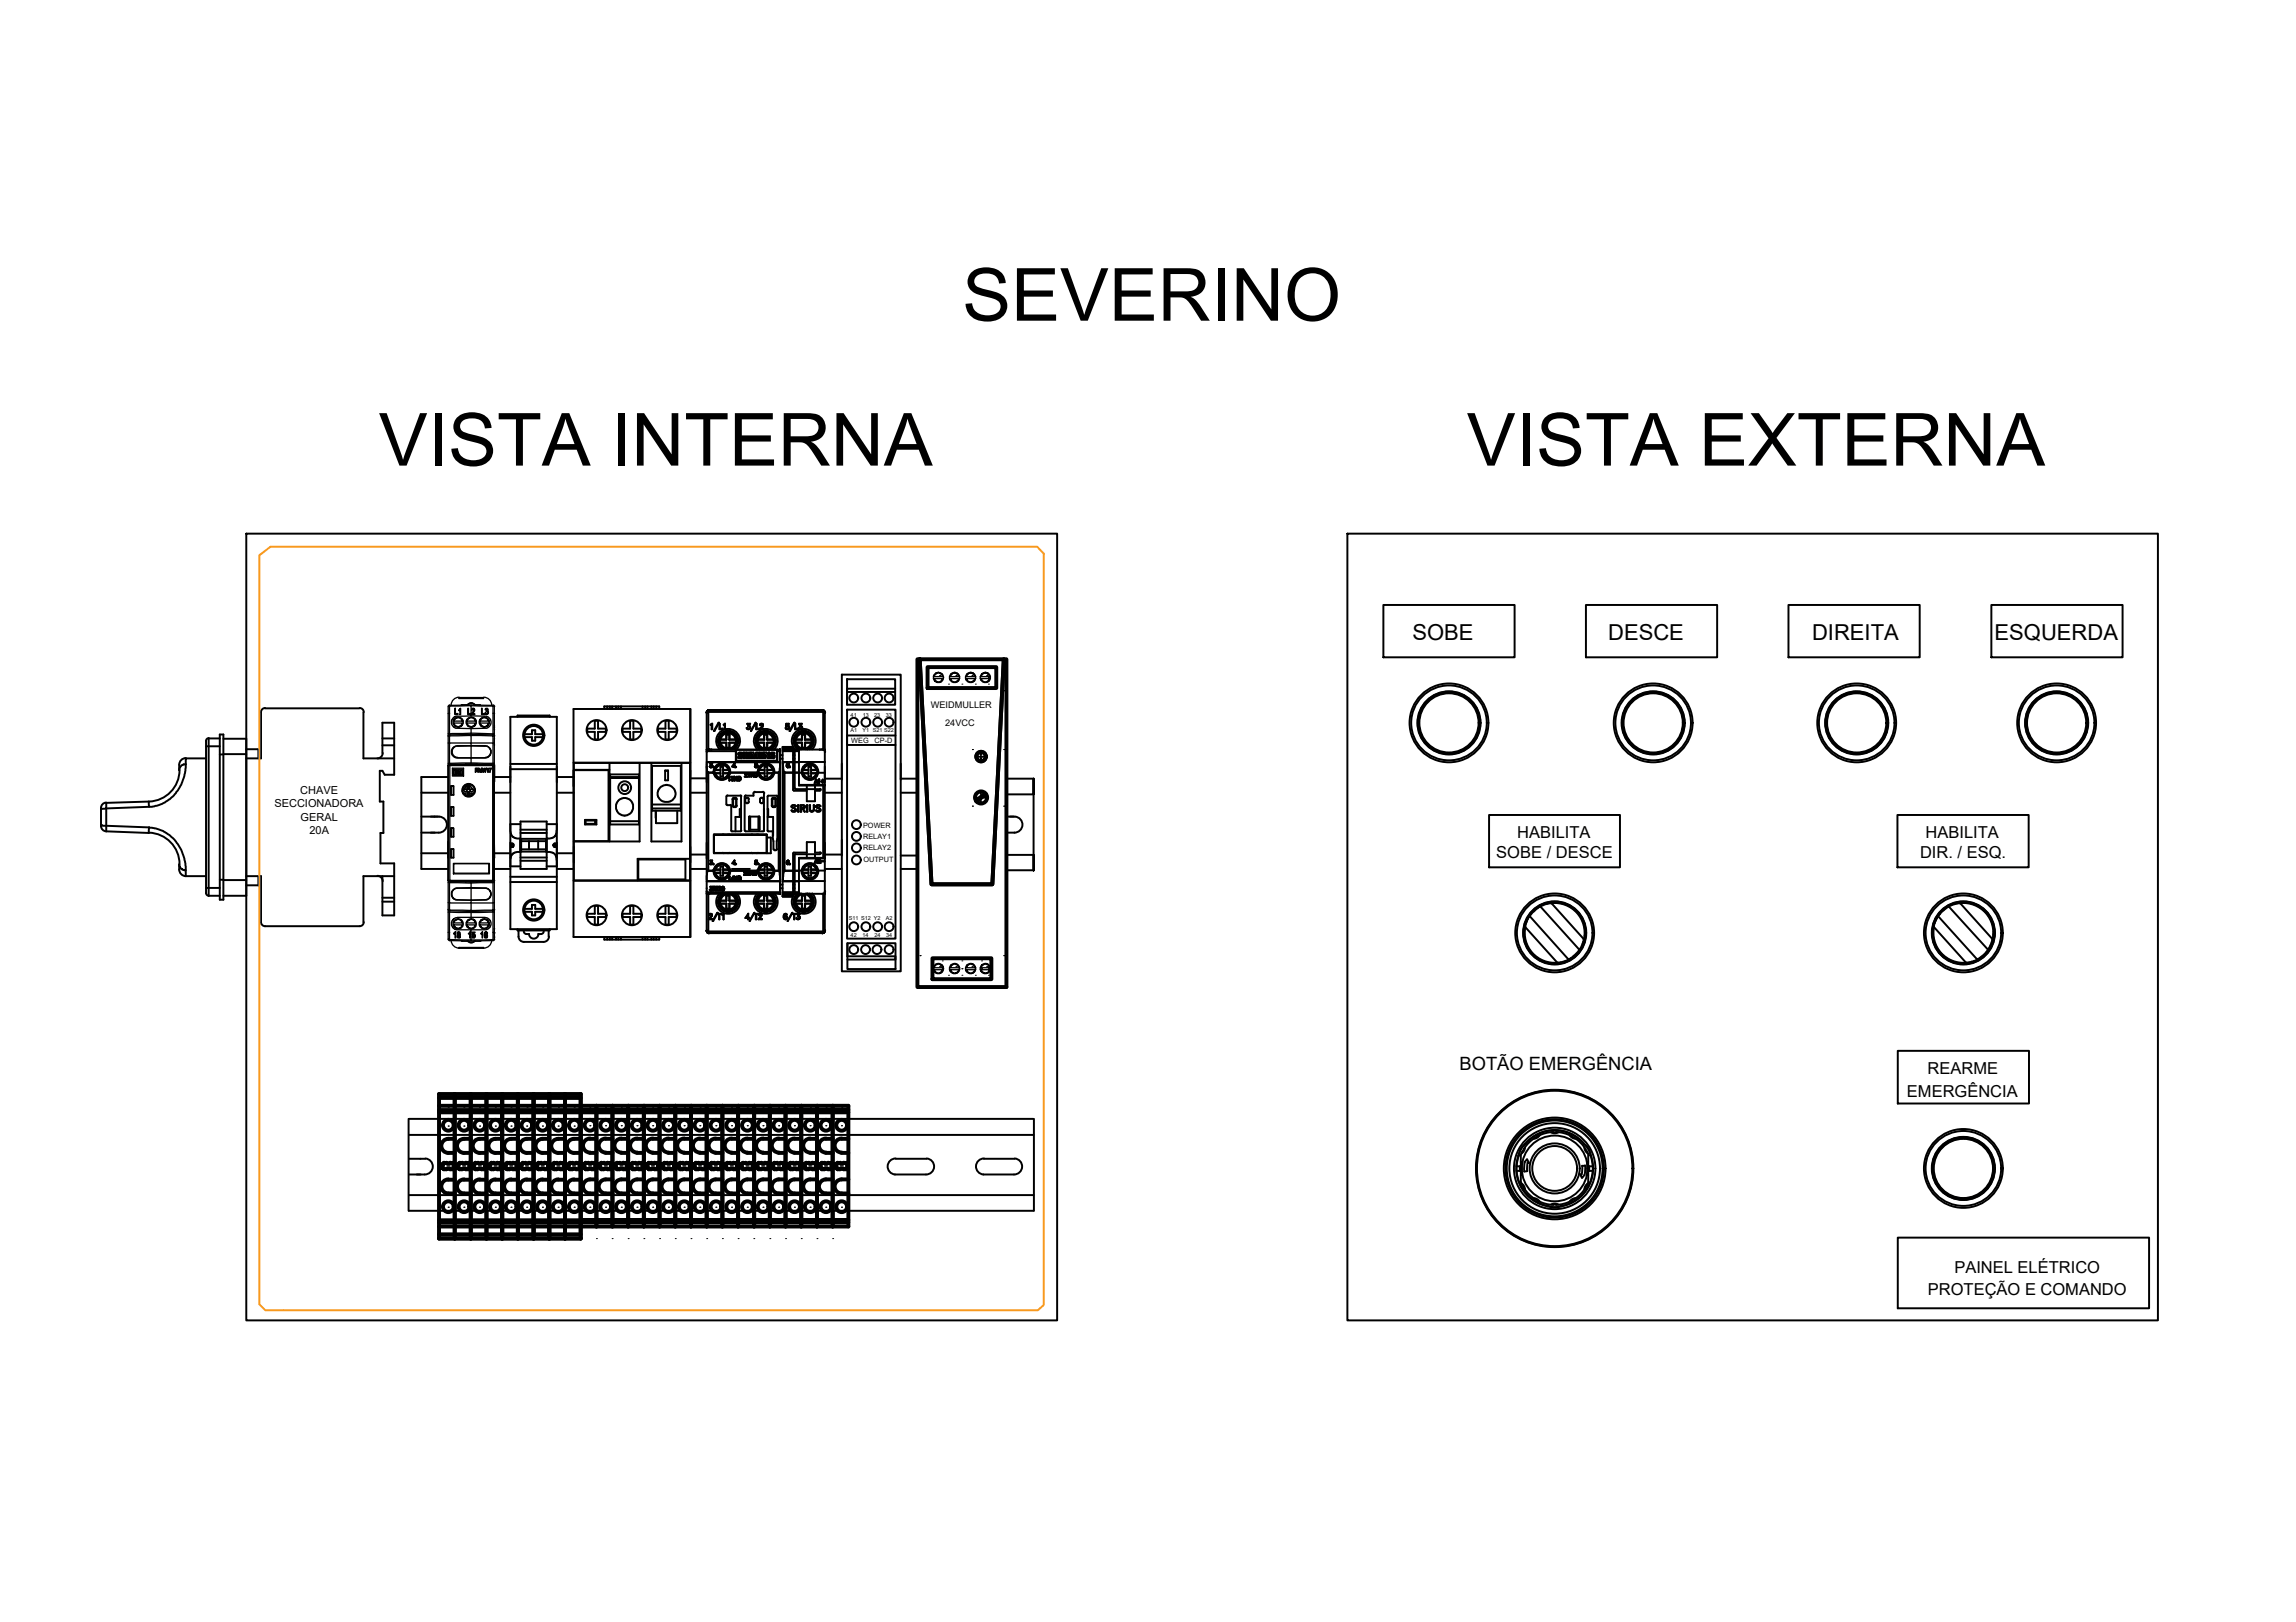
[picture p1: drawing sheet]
<svg xmlns="http://www.w3.org/2000/svg" width="297mm" height="210mm" viewBox="0 0 297 210" stroke-linecap="round" stroke-linejoin="round" font-family="sans-serif">
<defs><g id="words">
<g font-size="9.5">
<text x="124.5" y="41.5">SEVERINO</text>
<text x="49" y="60.3">VISTA INTERNA</text>
<text x="189.8" y="60.3">VISTA EXTERNA</text>
</g>
<g font-size="2.8">
<text x="182.7" y="82.8">SOBE</text>
<text x="208.1" y="82.9">DESCE</text>
<text x="234.4" y="82.9">DIREITA</text>
<text x="258" y="82.8">ESQUERDA</text>
</g>
<text font-size="2.4" x="188.8" y="138.4">BOTÃO EMERGÊNCIA</text>
<g font-size="2.1">
<text x="193.6" y="111">SOBE / DESCE</text>
<text x="196.3" y="108.4">HABILITA</text>
<text x="248.4" y="111">DIR. / ESQ.</text>
<text x="249.1" y="108.4">HABILITA</text>
<text x="246.7" y="141.9">EMERGÊNCIA</text>
<text x="249.4" y="139">REARME</text>
<text x="249.4" y="167.6">PROTEÇÃO E COMANDO</text>
<text x="252.8" y="164.7">PAINEL ELÉTRICO</text>
</g>
<g font-size="1.4">
<text x="35.5" y="104.5">SECCIONADORA</text>
<text x="38.8" y="102.8">CHAVE</text>
<text x="38.9" y="106.2">GERAL</text>
<text x="40" y="107.9">20A</text>
</g>
<g font-size="1.2">
<text x="120.4" y="91.6">WEIDMULLER</text>
<text x="122.3" y="94">24VCC</text>
</g>
<g font-size=".9">
<text x="110.1" y="96.2">WEG</text>
<text x="113.1" y="96.2">CP-D</text>
<text x="111.7" y="107.1">POWER</text>
<text x="111.7" y="108.6">RELAY1</text>
<text x="111.7" y="110">RELAY2</text>
<text x="111.7" y="111.6">OUTPUT</text>
</g>
<g font-size=".7">
<text x="110.1" y="92.8">41</text>
<text x="110.1" y="94.7">A1</text>
<text x="111.6" y="94.7">Y1 S21 S22</text>
<text x="111.6" y="92.8">13</text>
<text x="113.1" y="92.8">23</text>
<text x="114.6" y="92.8">33</text>
<text x="109.8" y="119.1">S11 S12 Y2</text>
<text x="114.6" y="119">A2</text>
<text x="110.1" y="121.3">42</text>
<text x="111.6" y="121.2">14</text>
<text x="113.1" y="121.2">24</text>
<text x="114.6" y="121.2">34</text>
</g>
</g></defs>
<!-- layer: 0 -->
<g fill="none" stroke="#000" stroke-width=".25">
<path d="M31.9 69.1h104.9v101.8h-104.9zM174.3 69.1h104.9v101.8h-104.9zM179 78.3h16.9v6.8h-16.9zM205.2 78.3h17v6.8h-17zM231.4 78.3h17v6.8h-17zM257.6 78.3h17v6.8h-17zM23.2 99.6a4.1 4.1 0 0 1-3.9 4.1M24 98.9h-.1a.81 .81 0 0 0-.7 .8v-.7M24 98.9v.1a5.5 5.5 0 0 1-4.1 5.4l-6.2 .2v2.3M24.1 98.1a.87 .87 0 0 0-.9 .9M26.7 98.1h-2.7v.8M26.7 95.9v19.7"/>
<path d="M26.7 96.6h1.7M27 95.5l-.2 .1-.1 .3M28.4 95.1h.5v21.3h-.5zM28.4 95.6h-1.4v20.3M28.4 97.6h.5M28.9 95.6h3v20.3h-3M28.9 97.6h3M31.9 97h1.5v1.1M33.8 92.2v5.9h-1.9M34.3 91.7h12.2M34.3 91.6l-.3 .1-.2 .2v.3M46.5 91.6l.3 .1 .2 .2 .1 .3"/>
<path d="M47 92.2v5.9h4M49.5 97.5v-4h1.5v6.8h-1.2l-.3-.5h-.4v3.9h.5v4.1h-.4v3.9h1.8v6.8h-1.5v-5.1M49.5 96.4h1.5M49.5 95.6h1.5M49.5 97.4a.7 .7 0 0 1-.7 .7M64 99.1v2M66 92.8h6v27.4h-6zM66 99.5h6M66 98.9h6M67 92.8v-.2h4.1v.2M67.8 95h1v-.5h.4v.5h1M67.8 95.4h1v.5h.4v-.5h1"/>
<path d="M74.2 99.7v2M89.3 99.7v2M89.3 91.8v29.5M91.4 99.2v2M106.7 99.2v2M108.9 87.3h7.6v38.4h-7.6zM108.9 98.8v2.1M109.6 87.9h6.2v3.3h-6.2zM109.6 91.8h6.3v29.7h-6.3zM109.6 89.5v1.7M115.8 89.1h-6.2v.4h6.2M115.9 95.2h-6.3v1.2h6.3"/>
<path d="M116.5 98.8v2.1M13.1 106.8h.1M13.1 106.8l.6 .1M13.7 103.9a.7 .7 0 0 0-.6 .7v2.3a.7 .7 0 0 0 .6 .7M13.7 106.9v.7M13.7 106.9l5.6 .2M19.3 107.8a4.1 4.1 0 0 1 3.9 4M19.3 107.1a5.2 5.2 0 0 1 4.7 4.9v.6h-.2l-.5-.3-.1-.4a1.18 1.18 0 0 0 .5 1.4l.4 .1M19.3 104.4l-.1-.7-5.5 .2v.7l-.6 .1M19.3 107.1l-.1 .7-5.5-.2M24 112.6v.8h2.7M26.7 115.6v.1l.3 .2"/>
<path d="M26.7 114.9h1.7M27 115.9h1.4M28.4 113.8h.5M28.9 113.9h3M31.9 113.4h1.9v5.9v.3l.2 .2 .3 .1h12.2M33.4 113.4v1.2h-1.5M47.1 119.3l-.1 .3-.2 .2-.3 .1M48.8 113.3a.7 .7 0 0 1 .7 .7M49.5 116.7h1.5M49.5 116.2h1.5M51 113.4h-4v6M54.5 102.6v9.9h3.5"/>
<path d="M54.5 110.4h3.5M54.5 105.7h2.3M56.9 105.7a1.04 1.04 0 0 1 .9 1.1 1.04 1.04 0 0 1-1 1h-2.3M58 100.6h-3.5v2h3.5M58 108.9v2.1M63.9 108.9l.1 2.1M64 112.5h2M64 100.6h2M64 102.6h2M64 110.4h2M66 114.1h6M66 113.5h6"/>
<path d="M66.1 109.4a.19 .19 0 0 1 .3-.2 .19 .19 0 0 1 0 .3l-.2 .1M66.1 109.4l.1 .2M66.1 109.4h.1M66.2 109.6h.1M67.3 110.3h-.6a.98 .98 0 0 0-.7 1.1v.7h1.3M67.3 110.3h.1M67.3 108.5v1.8M67.3 108.5h.1M67.3 106.7h-1.3l.1 1.3a1.04 1.04 0 0 0 1.2 .5M67.3 106.3h3.4v6.2h-3.4zM67.3 111.4h3.4M67.3 111h3.4"/>
<path d="M67.3 107.8h3.4M67.3 107.4h3.4M67.4 108.6h3.2v1.6h-3.2zM67.4 108.9h2.2M67.4 109.9h3.2M67.8 118h1v.5h.4v-.5h1M67.8 117.6h1v-.5h.4v.5h1M68.4 108.9v1M69.6 108.9h1M69.6 108.9v1M70.7 110.3h.1M70.7 108.5h.1"/>
<path d="M70.7 110.3h.5a.9 .9 0 0 1 .8 1.1v.7h-1.3M70.7 106.7h1.3v1.1a.98 .98 0 0 1-1.3 .7M71.6 109.4l.1 .2h.1M71.6 109.4h.1M71.6 109.4l.1-.2a.21 .21 0 0 1 .2 .1 .21 .21 0 0 1 0 .2l-.1 .1M71.8 109.6h.1M72 112.5h2.2M72 100.6h2.2M72 102.6h2.2M72 110.4h2.2M74.2 109.6v2M89.3 112.5h2.1"/>
<path d="M89.3 102.6h2.1M89.3 100.7h2.1M89.3 110.6h2.1M91.4 109.1v2M94.7 112.5h2.3M106.7 112.5h2.2M106.7 100.8h2.2M106.7 102.6h2.2M106.7 109.1v2M106.7 110.6h2.2M108.9 108.7v2M116.5 112.5h2.2"/>
<path d="M116.5 100.8h2.2M116.5 102.6h2.2M116.5 110.7h2.2M130.2 100.8h3.5v2h-3.5M130.2 112.6h3.5M130.2 105.7h1.1M130.2 107.8h1.1M131.3 105.7a1.04 1.04 0 0 1 1 1.1 1.04 1.04 0 0 1-1.1 1M133.7 102.8v-2v11.9v-2.1h-3.5M192.6 105.5h17v6.7h-17zM245.5 105.5h17v6.7h-17zM67 120.2v.2h4.1v-.2"/>
<path d="M67.1 121.2a.7 .7 0 0 0 .7 .7M67.1 120.4v.8M67.8 120.4a.36 .36 0 0 0 .3 .5h.3a.61 .61 0 0 0 .7 .6 .61 .61 0 0 0 .6-.6M69.6 120.9h.4M70.3 120.4a.36 .36 0 0 1-.3 .5M71 120.4v.8M71 121.2a.7 .7 0 0 1-.7 .7h-2.5M109.6 122.1h6.3v3.3h-6.3zM109.6 122.1v1.7h6.3v.4h-6.3M245.5 136h17v6.8h-17zM52.9 144.8v11.9M52.9 144.8h80.8"/>
<path d="M52.9 146.9h80.8M52.9 154.7h80.8M52.9 156.7h80.8M52.9 150h2.1M52.9 152h2M55 149.9a1.04 1.04 0 0 1 1 1.1 1.04 1.04 0 0 1-1.1 1M115.9 149.9a1.04 1.04 0 0 0-1.1 1 1.04 1.04 0 0 0 1 1.1M115.9 150h4M119.9 149.9a1.04 1.04 0 0 1 .9 1.1 1.04 1.04 0 0 1-1 1h-4M127.3 150h4M127.3 149.9a1.04 1.04 0 0 0-1 1 1.04 1.04 0 0 0 .9 1.1h4a1.04 1.04 0 0 0 1-1 1.04 1.04 0 0 0-.9-1.1M133.8 144.8v11.9"/>
<path d="M196.2 150.9h.5v.6h-.5M196.5 149.5a5 5 0 0 0 3.8 6.6M196.6 150.9v.6M196.8 150.4v2.6a4.6 4.6 0 0 0 1.8 2.2M196.8 150.4h.1M196.8 152v.1M196.8 150.4l.1 .1M196.8 153.1l.3 .3 .2 .5M196.9 150.6v1.3M196.9 151.9l-.1 .1M197 149l-.2 .4v1M197.3 148.5l-.1 .3-.4 .5"/>
<path d="M197.3 148l.1 .1a3.8 3.8 0 0 0-1.2 2.4 4.9 4.9 0 0 0 4.1 5.6M197.3 148a5 5 0 0 1 7.6 0M197.3 148a2.65 2.65 0 0 0-.9 1.5M197.4 148a5 5 0 0 1 7.5 0 2.25 2.25 0 0 1 .9 1.5 5 5 0 0 1-3.8 6.6M198.4 155l.3 .1 .5 .4M198.6 147.2l-.9 .8-.8 1M198.6 155.2l.4 .2M198.9 155.4l.8 .3 1.2 .2M199 147l-.4 .2M199.2 146.9l-.5 .4-.3 .1M200.3 156.1a2.18 2.18 0 0 0 1.7 0M200.7 155.9l.3-.1 .6 .1"/>
<path d="M200.7 146.5l.3 .1 .6-.1M200.9 146.5l-.8 .1-1.2 .4M200.9 155.9h.4M200.9 146.5h.4M201.3 146.5l.9 .1 1.1 .4M202 156.1h.1M203.1 146.9l.5 .4 .3 .1M203.3 147l.4 .2M203.3 155.4l-.7 .3-1.3 .2M203.7 155.2l-.4 .2M203.7 147.2l.9 .8 .7 1M203.9 155l-.3 .1-.5 .4"/>
<path d="M204.9 148v.1a2.14 2.14 0 0 1 .9 1.4M205 148.5v.3l.4 .5M205.3 149l.2 .4M205.3 151.9l.2 .2M205.3 150.6v1.3M205.4 153.1l-.2 .3-.2 .5M205.4 150.4l-.1 .1M205.5 149.5v3.5M205.5 150.4h-.1M205.5 153a4.5 4.5 0 0 1-1.8 2.2M205.6 150.9v.6M205.7 149.5h.1"/>
<path d="M205.8 149.5a5 5 0 0 1-4.2 6.7 2.14 2.14 0 0 1-1.3-.2M206 150.9h-.4v.6h.4M245.5 160.2h32.5v9.1h-32.5z"/>
<circle cx="69.1" cy="95.2" r="1.38"/>
<circle cx="69.1" cy="95.2" r="1.21"/>
<circle cx="110.5" cy="90.3" r=".57"/>
<circle cx="110.5" cy="93.5" r=".57"/>
<circle cx="112" cy="93.5" r=".57"/>
<circle cx="112" cy="90.3" r=".57"/>
<circle cx="113.5" cy="90.3" r=".57"/>
<circle cx="113.5" cy="93.5" r=".57"/>
<circle cx="115" cy="93.5" r=".57"/>
<circle cx="115" cy="90.3" r=".57"/>
<circle cx="69.1" cy="117.8" r="1.38"/>
<circle cx="69.1" cy="117.8" r="1.21"/>
<circle cx="110.5" cy="119.9" r=".57"/>
<circle cx="110.8" cy="108.2" r=".57"/>
<circle cx="110.8" cy="109.7" r=".57"/>
<circle cx="110.8" cy="111.3" r=".57"/>
<circle cx="110.8" cy="106.7" r=".57"/>
<circle cx="112" cy="119.9" r=".57"/>
<circle cx="113.5" cy="119.9" r=".57"/>
<circle cx="115" cy="119.9" r=".57"/>
<circle cx="110.5" cy="122.9" r=".57"/>
<circle cx="112" cy="122.9" r=".57"/>
<circle cx="113.5" cy="122.9" r=".57"/>
<circle cx="115" cy="122.9" r=".57"/>
<circle cx="201.1" cy="151.2" r="10.2"/>
<circle cx="201.1" cy="151.2" r="10.1"/>
<circle cx="201.1" cy="151.2" r="6.4"/>
<circle cx="201.1" cy="151.2" r="5.9"/>
</g>
<!-- layer: 00_COMPONENTS_1 -->
<g fill="none" stroke="#000" stroke-width=".25">
<path d="M74.2 91.8h15.1v29.5h-15.1zM74.2 98.7h15.1M74.6 99.6v.1M76 94.7h.9v.9M76 94.3v.4M76.9 93.3v1h-.9M77 93.3h.4M77.4 93.3v1h.9M77.4 95.7h-.4M78.2 91.8v-.4h7.1v.4M78.3 94.7h-.9v.9M78.4 94.3v.4"/>
<path d="M78.6 91.4v.4M78.7 99.6v9.3h-4.5v-9.2h4.5M78.9 98.7v10.2M78.9 91.4v.4M79.2 91.4v.4M79.7 91.4v.4M80 91.4v.4M80.3 91.4v.4M80.5 94.7h1v.9M80.6 94.3v.4M81.5 93.3v1h-1M81.5 93.3h.5l-.1 1h1l.1 .2-.1 .2h-1v.9"/>
<path d="M81.5 95.7h.5M82.7 98.7v10.2h-8.5v5h15.1v-15.2h-15.1v.9h4.7M83.1 91.4v.4M83.5 91.4v.4M83.8 91.4v.4M84.3 98.7v10.2h3.9v-10.2M84.3 91.4v.4M84.4 99.1h3.7v5.8h-3.7zM84.6 91.4v.4M84.9 91.4v.4M85.1 94.3v.4M85.2 94.7h.9v.9"/>
<path d="M86 99.7h.4v1.3h-.4zM86 99.8h.4M86.1 95.7h.4M86.5 93.3v1h1M86.5 93.3h-.4v1h-.9M87.5 94.7h-1v.9M87.5 94.3v.4M74.2 114h15.1M75.7 106.1h1.5v.6h-1.5zM75.8 106.2h1.2v.4h-1.2zM76 118.7h.9v.9M76 118.2v.5"/>
<path d="M76.9 117.3v1h-.9M77 117.3h.4M77 119.6h.4M77.4 117.3v1h.9M78.3 118.7h-.9v.9M78.4 118.2v.5M78.9 100.2h3.8v6.5h-3.8zM78.9 106.3h3.8M78.9 100.7h3.8M78.9 100.6h3.8M80.5 118.7h1v.9M80.6 118.2v.5"/>
<path d="M81.5 117.3v1h-1M81.5 117.3h.5M81.9 117.3v1h1M82.6 111.2h6.1v2.6h-6.1zM82.9 118.2v.5h-1v.9h-.4M84.4 104.6h3.7M84.4 104.1h3.7M84.8 104.9v.9M84.9 104.9v1.6h2.7v-1.6M85.1 118.2v.5M85.2 118.7h.9v.9h.4M85.3 102l.5-.3a1.13 1.13 0 0 1 1.6 .9 1.13 1.13 0 0 1-1.6 1.1l-.4-.3a1.07 1.07 0 0 1-.1-1.4z"/>
<path d="M86.1 117.3v1h-.9M86.5 117.3v1h1M86.5 117.3h-.4M87.5 118.7h-1v.9M87.5 118.2v.5M89.3 111.1h-6.8v2.8M78.2 121.3v.3h7.1v-.3M78.6 121.3v.3M78.9 121.3v.3M79.2 121.3v.3M79.7 121.3v.3M80 121.3v.3"/>
<path d="M80.3 121.3v.3M83.1 121.3v.3M83.5 121.3v.3M83.8 121.3v.3M84.3 121.3v.3M84.6 121.3v.3M84.9 121.3v.3"/>
<circle cx="77.2" cy="94.5" r="1.29"/>
<circle cx="81.8" cy="94.5" r="1.29"/>
<circle cx="86.3" cy="94.5" r="1.29"/>
<circle cx="77.2" cy="118.4" r="1.29"/>
<circle cx="80.8" cy="104.4" r="1.13"/>
<circle cx="80.8" cy="101.9" r=".83"/>
<circle cx="80.8" cy="101.9" r=".44"/>
<circle cx="81.8" cy="118.4" r="1.29"/>
<circle cx="86.3" cy="118.4" r="1.29"/>
</g>
<!-- layer: 00_COMPONENTS -->
<g fill="none" stroke="#000" stroke-width=".25">
<path d="M187.3 89.5v.1M187.3 97.5v.1M187.6 89.5v.2M187.6 97.5v.1M213.7 89.5v.1M213.7 97.5v.1M214 89.5v.2M214 97.5v.1M240 89.5v.1M240 97.4v.2M240.4 89.5v.2M240.4 97.5v.1"/>
<path d="M265.9 89.5v.1M265.9 97.5v.1M266.2 89.5v.2M266.2 97.5v.1M197.2 119.9h.1M197.3 119.9l4.2 4.7M197.3 119.9a3.9 3.9 0 0 0 4.2 4.7M197.9 118.5l-.4 .7-.2 .7M197.9 118.5l5 5.7M197.9 118.4v.1M197.9 118.3h.1M198.7 117.6h.1"/>
<path d="M199.2 117.2l.1 .1M199.3 117.3l-.5 .3-.9 .9M199.3 117.2h.1M199.3 117.3l5 5.6M199.3 117.2a4 4 0 0 1 5.8 2.9 4 4 0 0 1-4.6 4.6 4 4 0 0 1-2.9-5.8M200.7 116.9l-.8 .1-.6 .3M200.7 116.8v.1M200.7 116.9l4.2 4.6M200.7 116.9a3.9 3.9 0 0 1 4.2 4.6M250.1 119.9h.1M250.2 119.9l4.2 4.7M250.2 119.9a3.9 3.9 0 0 0 4.2 4.7"/>
<path d="M250.7 118.5l-.4 .9-.1 .5M250.7 118.5l5.1 5.7M250.7 118.4l-.6 1.5M250.8 118.3h.1M251.5 117.6h.1M252 117.2l.1 .1M252.1 117.2a4 4 0 0 1 5.8 2.3 4 4 0 0 1-3.5 5.2 4 4 0 0 1-4.4-4.4l.4-1.4M252.1 117.3l-.9 .7-.5 .5M252.1 117.3l5.1 5.6M253.6 116.8v.1M253.6 116.9l-.8 .1-.7 .3M253.6 116.9l4.2 4.6"/>
<path d="M253.6 116.9a3.9 3.9 0 0 1 4.2 4.6M201.5 124.6v.1M202.9 124.2l-.6 .2-.8 .2M203 124.1l.1 .1M204.3 122.9a4.3 4.3 0 0 1-1.4 1.3M204.3 122.9l.1 .1M204.9 121.5a2.7 2.7 0 0 1-.6 1.4M204.9 121.5l.1 .1M205 121.1h.1M205 121.5l-.2 .8-.4 .7M205 120.6h.1M205 120.5h.1"/>
<path d="M205 120.7h.1M205 120.9h.1M254.4 124.6v.1M255.8 124.2l-.9 .3-.5 .1M255.8 124.1l.2 .1M257.2 122.9a4.3 4.3 0 0 1-1.4 1.3M257.2 122.9v.1M257.8 121.5l-.2 .6-.4 .8M257.8 121.5v.1M257.9 120.9h.1M257.9 121.1h.1M257.9 121.5l-.3 .8-.3 .7"/>
<path d="M257.9 120.6h.1M257.9 120.5h.1M257.9 120.7h.1M253.8 147.2v.1M253.8 155.1v.2M254.2 147.2v.1M254.2 155.1v.2"/>
<circle cx="187.5" cy="93.5" r="5.1"/>
<circle cx="187.5" cy="93.5" r="4.1"/>
<circle cx="187.5" cy="93.5" r="4"/>
<circle cx="187.5" cy="93.5" r="3.9"/>
<circle cx="187.5" cy="93.5" r="3.8"/>
<circle cx="187.5" cy="93.5" r="4.9"/>
<circle cx="213.9" cy="93.5" r="5.1"/>
<circle cx="213.9" cy="93.5" r="4.1"/>
<circle cx="213.9" cy="93.5" r="4"/>
<circle cx="213.9" cy="93.5" r="3.9"/>
<circle cx="213.9" cy="93.5" r="3.8"/>
<circle cx="213.9" cy="93.5" r="4.9"/>
<circle cx="240.2" cy="93.5" r="5.1"/>
<circle cx="240.2" cy="93.5" r="4.1"/>
<circle cx="240.2" cy="93.5" r="4"/>
<circle cx="240.2" cy="93.5" r="3.9"/>
<circle cx="240.2" cy="93.5" r="3.8"/>
<circle cx="240.2" cy="93.5" r="4.9"/>
<circle cx="266.1" cy="93.5" r="5.1"/>
<circle cx="266.1" cy="93.5" r="4.1"/>
<circle cx="266.1" cy="93.5" r="4"/>
<circle cx="266.1" cy="93.5" r="3.9"/>
<circle cx="266.1" cy="93.5" r="3.8"/>
<circle cx="266.1" cy="93.5" r="4.9"/>
<circle cx="201.1" cy="120.7" r="5.1"/>
<circle cx="201.1" cy="120.7" r="4.1"/>
<circle cx="201.1" cy="120.7" r="4"/>
<circle cx="201.2" cy="120.7" r="4.9"/>
<circle cx="254" cy="120.7" r="5.1"/>
<circle cx="254" cy="120.7" r="4.1"/>
<circle cx="254" cy="120.7" r="4"/>
<circle cx="254" cy="120.7" r="4.9"/>
<circle cx="254" cy="151.2" r="5.1"/>
<circle cx="254" cy="151.2" r="4.1"/>
<circle cx="254" cy="151.2" r="4"/>
<circle cx="254" cy="151.2" r="3.9"/>
<circle cx="254" cy="151.2" r="3.8"/>
<circle cx="254" cy="151.2" r="4.9"/>
</g>
<!-- layer: 3 -->
<path d="M197.3 150.4l.3-.4 .2 .5h-.2M197.3 150.3l-.1 1.3M197.6 151.6h-.4M197.6 150.4v1.2M204.6 152l-.2-.1 .3 .6 .3-.4M204.7 150.9l-.1 1.1M205 150.8l-.3 .1M205.1 150.8l-.1 1.3" fill="none" stroke="#000" stroke-width=".25"/>
<!-- layer: 1 -->
<g fill="none" stroke="#000" stroke-width=".25">
<circle cx="201.1" cy="151.2" r="6.6"/>
<circle cx="201.1" cy="151.2" r="6.2"/>
<circle cx="201.1" cy="151.2" r="5.3"/>
<circle cx="201.1" cy="151.2" r="4.3"/>
<circle cx="201.1" cy="151.2" r="3.2"/>
<circle cx="201.1" cy="151.2" r="2.9"/>
</g>
<!-- layer: 0 -->
<g fill="none" stroke="#000" stroke-width=".17">
<path d="M58 98.8v.3M58 99.1h.2v14.8h5.5v.2h-5.5v-.2h-.2M58 96.2v2.6M58 99.1v14.8M58.2 98.8l2.7-.1v.2M58.2 96.2v-1h2.4h.3v1h2.9v2.6M58.2 95.2l-.2 .1v.9M58.2 91.4l-.2 .1v3.7l.2-.1M58.2 91.3l2.7-.1v.1M58.2 98.8v.1h5.6v-.1M58.2 96.2h-.2M58.2 92.3h-.2"/>
<path d="M58.2 98.8h-.2M58.2 94.9h-.2M58.2 98.9l-.2 .2M58.2 98.9h5.5v.2h-5.5zM58.2 95.1v.1M58.2 91.4v-.2l-.2 .1v.1M58.4 97.1v.4M58.4 97.3h.1M58.5 97h.1M58.5 97.6v.1M58.5 99.4h1.5v.1h-1.4v.6h.1v-.5h.2v.5h.1v-.5h.1v.6h-.6zM58.5 97.7h.1"/>
<path d="M58.5 96.9h.1M58.6 93.3h.1M58.6 93.6h.1M58.7 93.6h1.1a.56 .56 0 0 1-.5 .4 .56 .56 0 0 1-.6-.4zM58.8 93.1h.1a.55 .55 0 0 1 .9 .2h-1.1zM58.8 91.7h.1v.6h.4v.2h-.5zM59.2 96.6l1.7-.1h1.9l.3 .1a.79 .79 0 0 1 .4 .9 .79 .79 0 0 1-.8 .6h-3.5M59.2 99.6h.3v.4h-.2v.1h.2v.1h-.3zM59.2 96.5a.74 .74 0 0 0-.7 .8 .74 .74 0 0 0 .7 .7M59.3 99.8h.1v.1h-.1zM59.4 91.8l.2-.1v.8h-.1v-.7l-.1 .2zM59.4 90.3h3.2v.1h-3.2z"/>
<path d="M59.4 90.3h3.2M59.4 90.2a1.04 1.04 0 0 0-1 1M59.8 99.8h.1v.3h-.1zM59.8 91.2h.6M59.8 91.2h.1M59.8 91.2h-.2M59.8 93.3h.1M59.8 93.6h.1M60.3 98.9h.6M60.3 93.3h.1M60.3 93.6h.1M60.4 93.6h1.1v.2l-.3 .2a.55 .55 0 0 1-.8-.4z"/>
<path d="M60.4 91.2h.1M60.5 91.2a.61 .61 0 0 1 1 0M60.5 91.2a.57 .57 0 0 1 .9 0M60.5 93.1a.61 .61 0 0 1 1 .2h-1.1zM60.5 91.7h.1v.6h.3v.2h-.4zM60.6 91.2l.4-.2 .4 .2M60.9 98.7v-.6h-1.9l-.3-.1-.3-.5 .1-.6 .4-.4h2v-.3h-2.7v2.6M60.9 95.1v-.2l-2.7 .1v.1h2.7v.1M60.9 94.3l-1.9-.1a.79 .79 0 0 1-.6-.8 .79 .79 0 0 1 .8-.7l1.7-.1v-1.3l-2.7 .1v3.6M60.9 98.9h.7M60.9 95.2h2.9v1M60.9 95.1v.1"/>
<path d="M60.9 95.1v-.2h.4l2.5 .1v.1M60.9 92.6l1.9 .1a.78 .78 0 0 1 .7 .8 .78 .78 0 0 1-.8 .7l-1.8 .1M60.9 91.3l2.9 .1v3.6M60.9 94.3v.6M60.9 95.1h2.9M61 91.8a.25 .25 0 0 1 .4 0 .25 .25 0 0 1-.2 .4l-.1 .1h.3v.2h-.4v-.2a.47 .47 0 0 0 .3-.5h-.2v.1h-.1zM61.5 99.4l.3 .1v.2l.1 .2-.2-.2h-.1v.2h-.1zM61.5 91.2h.6M61.5 91.2h.1M61.5 93.3h.1M61.5 93.6h.1M61.6 99.5h.2v.1h-.2z"/>
<path d="M61.9 99.4h.1l.1 .4 .2-.4v.5v-.4l-.1 .4-.2-.4v.4h-.1zM62 93.6h.1M62 93.3h.1M62.1 93.6h1.1l-.2 .4h-.4l-.3-.1zM62.2 93.1a.57 .57 0 0 1 .6-.2 .57 .57 0 0 1 .4 .4h-1.1zM62.3 91.7h.1v.6h.3v.2h-.4zM62.4 99.4l.1 .4 .1-.4 .2 .4 .1-.4-.1 .5-.2-.4-.1 .4zM62.6 90.2a1.04 1.04 0 0 1 1 1M62.8 96.5a.74 .74 0 0 1 .7 .8 .74 .74 0 0 1-.7 .7M62.8 96.6l-1.9-.1v1.6h1.9M62.8 91.7a.2 .2 0 0 1 .3 0 .2 .2 0 0 1 0 .3 .22 .22 0 0 1 0 .4 .22 .22 0 0 1-.3-.2l.1 .1a.15 .15 0 0 0 .2 0 .16 .16 0 0 0-.1-.3l-.1 .1v-.1a.1 .1 0 0 0 .1-.1 .1 .1 0 0 0-.1-.1 .1 .1 0 0 0 0 .1l-.1-.1zM63 99.5l.1-.1v.5v-.4z"/>
<path d="M63.2 93.6h.1M63.2 93.3h.1M63.3 99.4h.3l-.2 .5v-.1l.1-.3h-.2zM63.3 97.8h.1M63.3 96.8h.1M63.4 96.9v.1M63.4 97h.1M63.4 97.6v.1M63.5 97.1v.4M63.7 99.1h.2v14.8h-.2zM63.8 98.9l.2 .2M63.8 95.1v.1l.2 .1v.9"/>
<path d="M63.8 91.2v.2l.2 .1v3.8M63.8 98.8l-2.9-.1v.2M63.8 91.3l-2.9-.1v.1M63.8 98.8h.2M63.8 94.9h.2M63.8 96.2h.2M63.8 92.3h.2M63.8 95.1l.2 .1M63.8 91.2l.2 .2M63.9 99.1h.1M64 95.6v3.5M64 99.1v14.8"/>
<path d="M120.8 87.6h.1M120.8 87.8h.1M120.8 87.8h1.1v.1a.55 .55 0 0 1-.6 .3 .55 .55 0 0 1-.5-.4zM120.9 87.3a.57 .57 0 0 1 .6-.2 .57 .57 0 0 1 .4 .5h-1.1zM121.9 87.6h.1M121.9 87.8h.1M122.8 87.6h.2M122.8 87.8h.2M123 87.8h1.1l-.1 .1a.56 .56 0 0 1-.5 .3 .56 .56 0 0 1-.5-.4zM123 87.3l.3-.2h.3l.3 .2 .2 .3h-1.1zM124.1 87.6h.1M124.1 87.8h.1"/>
<path d="M124.9 87.6h.1M124.9 87.8h.1M125 87.8h1.1l-.1 .3a.55 .55 0 0 1-1-.3zM125.1 87.3l.2-.2h.4l.2 .1 .2 .4h-1.1zM126.1 87.6h.1M126.1 87.8h.1M126.8 87.6h.1M126.8 87.8h.1M126.9 87.8h1.1v.1a.56 .56 0 0 1-.6 .3 .56 .56 0 0 1-.5-.4zM127 87.3l.2-.2h.4l.2 .1 .2 .4h-1.1zM128 87.6h.1M128 87.8h.1"/>
<path d="M58 113.9l.2 .2M58 113.9v3.8l.2 .1M58 117.7v.1l.2 .1v-.2M58 117.7v3.9h.2M58 114.2h.2M58 118h.2M58 116.8h.2M58.2 114.2v2.7h2.7v-.4h-1.9a.79 .79 0 0 1-.6-.9 .79 .79 0 0 1 .8-.7h1.7v-.6M58.2 116.9v.9h2.7v-.9h2.9M58.2 117.9l2.7 .1a8.8 8.8 0 0 1-2.7 0zM58.2 118v3.6h2.7v-1.3h-2l-.3-.2-.2-.4v-.3l.1-.3a.67 .67 0 0 1 .6-.3l1.8-.1M58.2 114.2v-.1h5.6v.1"/>
<path d="M58.3 104.4h.4v1.2h-.4zM58.3 101.7h.4v1.2h-.4zM58.3 107.2h.4v1.1h-.4zM58.3 109.9h.4v1.1h-.4zM58.4 109.9h.3v1.1h-.3zM58.4 109.9v1.1h.3v-1.1M58.4 107.2v1.1zM58.4 107.2h.3h-.3M58.4 101.7h.3v1.1h-.3h.3v-1.1zM58.4 101.7v1.1M58.4 108.3h.3M58.4 115.5v.4"/>
<path d="M58.5 116h.1M58.5 115.3v.1M58.5 100.3h1.4v-.1h-.3v-.6h.4v.8h-1.5zM58.6 116.2h.1M58.6 115.2h.1M58.6 119.4h.1M58.6 119.7h.1M58.7 115.2l.5-.3h1.7h2l.3 .2a.78 .78 0 0 1 .3 .9 .78 .78 0 0 1-.8 .5l-3.5-.1a.74 .74 0 0 1-.7-.4 .74 .74 0 0 1 .2-.8zM58.7 109.9h-.3M58.7 104.5v1.1h-.3M58.7 107.2v1.1v-1.1M58.7 111.7h4.6v1.4h-4.6z"/>
<path d="M58.7 104.5h-.3v1.1M58.7 119.7h1.1v.1a.57 .57 0 0 1-.6 .3 .57 .57 0 0 1-.5-.4zM58.7 111.8h4.5v1.2h-4.5zM58.8 119.2a.55 .55 0 0 1 .6-.2 .55 .55 0 0 1 .4 .4h-1.1zM59.8 119.4h.1M59.8 119.7h.1M59.9 102.7h.3M59.9 102.7a.78 .78 0 0 1 .5-1.2 .78 .78 0 0 1 1 .7 .78 .78 0 0 1-.9 .8M59.9 102.7l.4 .3h.2M60.1 102.1v.3M60.2 102.7v.3M60.3 114.1h.6"/>
<path d="M60.3 119.7h.1M60.3 119.4h.1M60.4 102.1h-.3l.3 .1M60.4 119.7h1.1a.57 .57 0 0 1-.6 .4 .57 .57 0 0 1-.5-.4zM60.4 102.5l.1-.1v.1zM60.4 102.1v.1h.1M60.4 102.4h.1M60.4 102.4v.1M60.4 102.4l-.3 .1h.3M60.4 102.2v.2M60.4 101.7l.1 .4h-.1zM60.4 102.1l.1 .1v-.1"/>
<path d="M60.4 102.5v.3l.1-.3M60.5 101.7h.3M60.5 102.8h.1M60.5 119.2a.57 .57 0 0 1 1 .2h-1.1zM60.5 102.7v.4zM60.5 101.7v.2M60.5 103.1h.1M60.5 102.7h.2M60.5 101.9h.2M60.5 102.5h.2M60.5 102.1h.2M60.6 101.5l-.8 .9z"/>
<path d="M60.6 102.1l.1-.4v.4M60.6 102.5l.1 .3v-.3M60.6 101.5l.8 .9zM60.7 101.7v.2v-.2M60.7 102.7v.4zM60.7 102.2v-.1h-.1l.2 .1M60.7 102.4l.1 .1-.1-.1-.1 .1M60.7 103.1h.1M60.8 102.1v.1M60.8 102.5h-.2M60.8 102.4l.3 .1h-.3M60.8 102.8h-.1"/>
<path d="M60.8 102.1h.3l-.3 .1M60.8 102.2v.2M60.9 114.1v.2l-2.7-.1M60.9 117.8v.2M60.9 114.1v.2l2.9-.1M60.9 117.8v.2l2.9-.1M60.9 118.7l2.1 .1 .4 .2 .1 .4a.8 .8 0 0 1-.8 .9h-1.8M60.9 118.1v.6M61.2 102.1v.3M61.3 102.7h.1M61.3 102.7h-.4v.3M61.4 102h.1"/>
<path d="M61.4 102.5h.1M61.4 102.1h.1M61.5 119.7h.1M61.5 119.4h.1M61.6 114.1h-.7M62 119.7h.1M62 119.4h.1M62.1 119.7h1.1a.6 .6 0 0 1-.5 .4 .6 .6 0 0 1-.6-.4zM62.2 119.2a.6 .6 0 0 1 1 .2h-1.1zM62.7 114.9h-1.8v1.6l1.8-.1M62.8 114.9a.74 .74 0 0 1 .7 .8 .74 .74 0 0 1-.7 .7M63.2 119.7h.1"/>
<path d="M63.2 119.4h.1M63.4 115.3v.1M63.4 116v.1M63.5 115.5v.4M63.5 115.6v.1M63.8 117.7v.2M63.8 116.9v.9h-2.9M63.8 117.9v.1l-2.9 .1v-.1M63.8 118v3.6h-2.9M63.8 114.2v2.7M63.9 113.9h.1M64 113.9v3.8l-.2 .1"/>
<path d="M64 117.7v3.9h-.2v.1l-2.9 .1v-.2M64 113.9l-.2 .2M64 116.8h-.2M64 114.2h-.2M64 118h-.2M64 117.7l-.2 .2M58 121.5v.2h.2v-.1M58 120.7h.2M58.4 121.7a1.04 1.04 0 0 0 1 1M58.9 120.6h.1v.8h-.1v-.7l-.2 .2zM59.2 120.6a.2 .2 0 0 1 .3 .1 .2 .2 0 0 1-.1 .3 .23 .23 0 0 1 .2 .3 .23 .23 0 0 1-.4 .1 .23 .23 0 0 1 0-.4h.1l-.1-.1zM59.3 120.7h.1"/>
<path d="M59.4 122.6h3.2v.1h-3.2zM59.4 122.7h3.2M59.6 121.7l.2 .1h.7M60.5 121.8a.61 .61 0 0 0 1 0M60.5 121.7a.57 .57 0 0 0 .9 0M60.6 121.7l.4 .2 .4-.2M60.6 120.8l.3-.2v.8h-.1v-.7l-.2 .2zM60.9 121.6v.2l-2.7-.1M61.1 120.6h.4v.1h-.3v.2a.24 .24 0 0 1 .3 .2 .24 .24 0 0 1-.3 .2h-.1l.1-.1a.14 .14 0 0 0 .2 0 .14 .14 0 0 0 0-.2 .14 .14 0 0 0-.2 0h-.1zM61.5 121.8h.6M62.3 121.7l-.1 .1M62.4 120.6v.8v-.7l-.2 .2z"/>
<path d="M62.7 120.7l.2-.1 .2 .1-.1 .1a.13 .13 0 0 0-.2-.1 .13 .13 0 0 0 0 .2 .23 .23 0 0 1 .3 .1 .23 .23 0 0 1-.1 .3 .23 .23 0 0 1-.3 0l-.1-.4zM62.9 120.7h.1M63.6 121.7a1.04 1.04 0 0 1-1 1M64 120.7h.1M64 120.8v.3M64 120.7h-.2M64 121.5l-.2 .2M120.8 125.2h.1M120.8 125.5h.1M120.8 125.5h1.1l-.1 .2a.57 .57 0 0 1-1-.2zM121 124.9h.1a.57 .57 0 0 1 .8 .3h-1.1zM121.9 125.2h.1"/>
<path d="M121.9 125.5h.1M122.8 125.2h.2M122.8 125.5h.2M123 125.5h1.1l-.1 .1a.54 .54 0 0 1-.6 .3 .54 .54 0 0 1-.4-.4zM123 125h.1a.57 .57 0 0 1 1 .2h-1.1zM124.1 125.2h.1M124.1 125.5h.1M124.9 125.2h.1M124.9 125.5h.1M125 125.5h1.1v.1a.54 .54 0 0 1-.6 .3 .54 .54 0 0 1-.5-.4zM125.1 125h.1a.57 .57 0 0 1 .9 .2h-1.1zM126.1 125.2h.1"/>
<path d="M126.1 125.5h.1M126.8 125.2h.1M126.8 125.5h.1M126.9 125.5h1.1v.1a.54 .54 0 0 1-.6 .3 .54 .54 0 0 1-.5-.4zM127 125h.1a.57 .57 0 0 1 .9 .2h-1.1zM128 125.2h.1M128 125.5h.1"/>
<circle cx="59.3" cy="93.5" r=".65"/>
<circle cx="61" cy="93.5" r=".65"/>
<circle cx="62.7" cy="93.5" r=".66"/>
<circle cx="121.4" cy="87.7" r=".65"/>
<circle cx="123.5" cy="87.7" r=".66"/>
<circle cx="125.6" cy="87.7" r=".66"/>
<circle cx="127.5" cy="87.7" r=".66"/>
<circle cx="59.3" cy="119.6" r=".65"/>
<circle cx="60.6" cy="102.3" r=".87"/>
<circle cx="60.6" cy="102.3" r=".78"/>
<circle cx="61" cy="119.6" r=".64"/>
<circle cx="62.7" cy="119.5" r=".65"/>
<circle cx="59.3" cy="120.8" r=".12"/>
<circle cx="59.3" cy="121.1" r=".14"/>
<circle cx="62.9" cy="121.1" r=".16"/>
<circle cx="121.4" cy="125.3" r=".65"/>
<circle cx="123.5" cy="125.3" r=".66"/>
<circle cx="125.6" cy="125.3" r=".65"/>
<circle cx="127.5" cy="125.3" r=".65"/>
</g>
<g fill="#000" stroke="#000" stroke-width=".13">
<path d="M57.9 99.1l.1-.1v.1zM58.4 97.2l.1-.1v.1zM60.2 98.9h.1zM61.7 98.9h.1zM63.9 94.2l.1-.1v.1zM63.9 94.4h.1v.1zM63.9 96.4h.1zM63.9 95.6h.1zM64 93.9v.1zM64 92.3v.1zM57.9 113.9h.1v.1zM58.3 101.7h.1v.1z"/>
<path d="M58.4 102.8v.1zM58.3 104.5l.1-.1v.1zM58.3 105.6l.1-.1v.1zM58.3 108.3l.1-.1v.1zM58.3 111l.1-.1v.1zM58.6 111l.1-.1v.1zM58.6 108.3l.1-.1v.1zM58.6 105.6l.1-.1v.1zM58.6 104.5l.1-.1v.1zM58.6 102.8h.1v.1zM58.6 101.7h.1v.1zM59.8 102.3v.1z"/>
<path d="M60.2 102.7l.1-.1v.1zM60.2 103l.1-.1v.1zM60.2 114.1h.1zM60.4 101.7h.1v.1zM60.6 101.7h.1v.1zM60.9 103l.1-.1v.1zM60.9 102.6l.1 .1zM61.3 102.4l.1-.1v.1zM61.6 114.1h.1zM61.7 114.1h.1zM63.4 115.8h.1zM63.9 120.7l.1-.1v.1z"/>
<path d="M63.9 120.2h.1zM63.9 120.7h.1zM63.9 120.7h.1v.1zM63.9 121.4l.1-.1v.1zM63.9 121.3h.1zM63.9 121.1h.1v.1zM63.9 121.2l.1-.1v.1zM63.9 120.8h.1v.1z"/>
</g>
<!-- layer: 10000_FRONT -->
<g fill="none" stroke="#000" stroke-width=".25">
<path d="M91.4 98.8l.1 .9 .1 .3M91.4 98.7h9.5M91.4 98.6h9.5M91.5 97.2l-.1 .1M91.5 92.1l-.1 .1M91.5 92l-.1 .1v5.2M91.5 92l.1 .1M91.6 100h.7zM91.6 97h9.3v18.7h-9.3M91.6 92.1v4.9l-.1 .2h3.7M91.6 92.1h14.9M91.7 97h-.3v18.7h.3"/>
<path d="M91.8 91.9l-.3 .1M91.8 97l-.3 .1M91.8 99.2l.1 .1M91.9 93.8l.2-.1v.7v-.7zM91.9 99l.2 .1M92.1 99.2l-.1 .1M92.1 99.2h.1M92.1 98.9l-.2 .1 .2-.1M92.1 98.9l-.2-.1h.2l-.1 .2 .1 .1v.1h-.3M92.2 99.2l.1 .1zM92.3 100a1.08 1.08 0 0 1 1.1-1.2 1.08 1.08 0 0 1 1.1 1.2M92.3 100a1.08 1.08 0 0 0 1.1 .9 1.08 1.08 0 0 0 1.1-.9"/>
<path d="M92.5 99.6v.4M92.5 99.6a.91 .91 0 0 1 .9-.7 .91 .91 0 0 1 .9 .7M92.6 99.6a.87 .87 0 0 1 .8-.6 .87 .87 0 0 1 .8 .6M92.9 93.5h.1l-.6 1.1zM93 96.1h1v.6h.4v-.6M93.1 95.7v.4M93.1 93.7v.6h.4v.1h-.4zM93.1 95.7a1.12 1.12 0 0 1 1.1-.9 1.12 1.12 0 0 1 1.1 .9M93.1 96.1a1.12 1.12 0 0 0 .8 .9M93.1 97a1.55 1.55 0 0 1 0-2.2 1.55 1.55 0 0 1 2.2 0 1.55 1.55 0 0 1 0 2.2M93.2 99.2h.3v1.3h-.3zM93.2 99.6l-.8 .1h.8"/>
<path d="M93.2 96.1a.99 .99 0 0 0 1 .8 .99 .99 0 0 0 1-.8M93.2 95.7a.99 .99 0 0 1 1-.8 .99 .99 0 0 1 1 .8M93.4 97a1.33 1.33 0 0 1-.2-2 1.33 1.33 0 0 1 2 0 1.33 1.33 0 0 1-.2 2M93.5 99.6l.8 .1h-.8M93.6 93.8l.2-.1v.7v-.7zM93.7 97a1.21 1.21 0 0 1-.5-1.9 1.21 1.21 0 0 1 2 0 1.21 1.21 0 0 1-.5 1.9M94 95.7h-.9M94.3 99.6v.4M94.3 95.7h1M94.3 95.1v.6M94.4 95.7v-.6h-.4v.6h-1M94.4 95.7h.9"/>
<path d="M94.4 95.7h-.1M94.4 100h3.6zM95 98.9v.3h-.2zM95 98.8v.4h.1l-.1 .1v-.1h-.3zM95.2 99.2v.1zM95.2 97v1.5h5.4v-1.5M95.2 97.1l.1 1.3M95.3 97h5.1M95.3 97l-.1 .1M95.3 96.1a1.12 1.12 0 0 1-.8 .9M95.3 96.1h-1v.6M95.3 95.7v.4"/>
<path d="M95.5 98v.1M95.5 98.1h.4M95.5 97.9l.2 .1M95.5 97.7l.2 .1M95.6 97.8l.2 .1M95.7 97.6h.1M95.7 97.5v.1M95.7 97.6l.2 .1M95.7 97.5h.3M95.8 97.5h-.1M95.8 97.9v.1M95.9 98h-.2"/>
<path d="M95.9 97.7l.2 .1M96 97.6v-.2h-.3l-.2 .1v.2M96 97.8v.2M96 98l-.1 .1M96.2 97.4h.2v.7h-.2zM96.5 97.4h.6v.1h-.3v.2h.2v.1h-.2v.2h.3v.1h-.6zM96.7 93.7h.4l-.3 .2 .3 .1v.2l-.2 .2-.2-.1-.1-.1 .2 .1 .2-.1v-.1l-.2-.1 .2-.3zM97.2 97.4h.3l.1 .4 .2-.4h.3v.7h-.2v-.5l-.2 .5h-.2l-.1-.5v.5h-.2zM97.7 99.2h.1M97.7 98.8v.2v-.2M97.7 98.8h.2l-.2 .1v.1M97.7 93.5l-.6 1.1z"/>
<path d="M97.8 99h.1M97.8 99h-.1M97.8 93.7h.1v.6h.3v.1h-.4zM97.9 99h.1M97.9 99h-.1h.1M97.9 99l.1 .1M97.9 99.2h.1M97.9 95.7v.4M97.9 99v.3h-.2v-.1M97.9 96.1h1v.6M98 95.7a1.12 1.12 0 0 1 1.1-.9 1.12 1.12 0 0 1 1.1 .9M98 96.1a1.12 1.12 0 0 0 .8 .9"/>
<path d="M98 97a1.55 1.55 0 0 1 0-2.2 1.55 1.55 0 0 1 2.2 0 1.55 1.55 0 0 1 0 2.2M98 99.2h.1M98 100a1.08 1.08 0 0 1 1.1-1.2 1.08 1.08 0 0 1 1.1 1.2M98 100a1.08 1.08 0 0 0 1.1 .9 1.08 1.08 0 0 0 1.1-.9M98.1 99.2l.1 .1zM98.1 96.1a.99 .99 0 0 0 1 .8 .99 .99 0 0 0 .9-.8M98.1 95.7a.99 .99 0 0 1 1-.8 .99 .99 0 0 1 .9 .8M98.2 99.6v.4M98.2 99.6a.91 .91 0 0 1 .9-.7 .91 .91 0 0 1 .9 .7M98.2 97.4h.6v.1h-.3v.2h.2v.1h-.2v.2h.3v.1h-.6zM98.3 99.6a.87 .87 0 0 1 .8-.6 .87 .87 0 0 1 .8 .6M98.3 97a1.33 1.33 0 0 1-.2-2 1.33 1.33 0 0 1 2 0 1.33 1.33 0 0 1-.3 2"/>
<path d="M98.4 93.7h.2h.1v.3l-.3 .3h.3v.1h-.4l.4-.5-.1-.2-.3 .1zM98.6 97a1.21 1.21 0 0 1-.5-1.9 1.21 1.21 0 0 1 1.9 0 1.21 1.21 0 0 1-.5 1.9M98.8 95.7h-.9h1M98.8 96.1v.6h.5v-.6h.9M98.8 95.7h.1M98.8 95.7v-.6h.5v.6h.9M98.9 95.1v.6M98.9 97.4h.3l.2 .4v-.4h.2v.7h-.3l-.3-.4v.4h-.1zM98.9 99.2h.4v1.3h-.4zM98.9 99.6l-.7 .1h.7M99.3 95.7h.8M99.3 99.6l.7 .1h-.7"/>
<path d="M99.7 98v.1M99.7 98.1h.4M99.7 97.9l.2 .1M99.8 97.8l.2 .1M99.8 97.4h.4M99.9 97.5v.1M99.9 97.4l-.2 .2 .2 .2M99.9 97.6h.1M99.9 97.6l.2 .1M99.9 97.5h.3M99.9 97.5h.1M100 97.9v.1"/>
<path d="M100 99.6v.4M100 98h-.1M100.1 97.7l.1 .1M100.2 96.1a1.12 1.12 0 0 1-.9 .9M100.2 97.4v.2M100.2 97.8v.2M100.2 95.7v.4M100.2 98l-.1 .1M100.5 97v.1M100.5 97.1v1.3h-5.2M100.6 97.2h.3M100.7 100h-.6h.6"/>
<path d="M100.7 100v12.7M100.9 98.8v.9l-.2 .3M100.9 98.2h.3M100.9 97.7h.3M101.2 97h1.4M101.2 98.8h.1M101.2 98.7h1.4M101.2 98.6h1.4M101.2 97.2h1.4M101.2 97.1h1.4M101.2 96.9h1.4M101.2 96.8h1.4"/>
<path d="M101.3 98.8v.7l.2 .5M101.3 98.8v15M101.5 100v12.7M101.5 100h1.1M101.7 93.7h.4h-.3l-.1 .2h.3l.1 .2-.1 .2-.2 .1-.2-.2 .4 .1 .1-.1-.1-.2h-.3zM101.8 99v.3h.2l.1-.1M101.8 99.2h.1M101.8 98.9v.1v-.1M101.8 99.2l.1-.2 .2 .1-.1 .1h-.2M101.8 99h.1M101.8 98.8v.1v-.1M101.8 99h.1l.2 .2"/>
<path d="M101.9 98.8h-.1h.1M101.9 98.8h.1M102 98.8h.1M102 98.8l.1 .1-.1-.1M102.1 98.9h-.3v.2M102.1 99.1v.1M102.1 99.2h.1M102.2 99.2h.1M102.2 99.2h-.1M102.6 96.9v3.1M102.6 96.9v-.2h-1.4v19.3M102.6 98.2h.2"/>
<path d="M102.6 97.7h.2M102.7 93.5h.1l-.6 1.1h-.1zM102.8 96.1h.9v.6h.5v-.6M102.8 100h.6M102.8 98.7h.6M102.8 98.6h3.9M102.8 97.2h.6M102.8 97.1h.6M102.8 95.7v.4M102.9 93.7v.6h.4v.1h-.4zM102.9 95.7a1.12 1.12 0 0 1 1.1-.9 1.12 1.12 0 0 1 1.1 .9M102.9 96.1a1.12 1.12 0 0 0 .8 .9"/>
<path d="M102.9 97a1.55 1.55 0 0 1 0-2.2 1.55 1.55 0 0 1 2.2 0 1.55 1.55 0 0 1 0 2.2M103 96.1a.99 .99 0 0 0 1 .8 .99 .99 0 0 0 1-.8M103 95.7a.99 .99 0 0 1 1-.8 .99 .99 0 0 1 1 .8M103.2 97a1.33 1.33 0 0 1-.2-2 1.33 1.33 0 0 1 2 0 1.33 1.33 0 0 1-.3 2M103.4 97v4.7h3.3M103.4 93.7h.3l-.2 .2a.23 .23 0 0 1 .3 .2 .23 .23 0 0 1-.2 .3 .23 .23 0 0 1-.3-.2l.3 .1 .1-.1-.1-.2h-.2l.3-.3zM103.5 97a1.21 1.21 0 0 1-.5-1.9 1.21 1.21 0 0 1 1.9 0 1.21 1.21 0 0 1-.4 1.9M103.7 95.7h-.8M103.9 99.6l-.1 .4M103.9 99.6a.91 .91 0 0 1 .9-.7 .91 .91 0 0 1 .9 .7M104 99.6a.87 .87 0 0 1 .8-.6 .87 .87 0 0 1 .8 .6M104.1 95.1v.6"/>
<path d="M104.2 95.7v-.6h-.5v.6h-.9M104.2 95.7h.9h-1M104.2 95.7h-.1M104.6 99.2h.3v1.3h-.3zM104.6 99.6l-.8 .1h.8M104.9 99.6l.8 .1h-.8M105.1 96.1h-1v.6M105.1 96.1a1.12 1.12 0 0 1-.9 .9M105.1 95.7v.4M105.7 99.6v.4M106.4 91.9h-14.6h14.6M106.4 97h-3.6v5"/>
<path d="M106.4 91.9l.2 .1M106.4 97h.3M106.5 92.1v4.9M106.6 92l.1 .2v20.5M106.6 92l-.1 .1M106.6 97.1l-.2-.1h.2l.2 .3M106.7 92.1l.1 .1M91.4 115.3l.1 .2M91.4 115.4l.1 5.1M91.4 114.1h9.5M91.4 114h9.5M91.5 115.5l.1 .1v4.9"/>
<path d="M91.5 115.5h9.4M91.6 112.7l-.1 .3-.1 .8M91.6 112.7h.7zM91.6 100v12.7M91.8 118.3h.2h.1v.2l-.3 .4 .3 .1h-.4l.4-.5v-.2h-.3l-.1 .1zM92.1 111.7l-.1-.1 .1-.2h-.2h.2l-.2 .2h.2v.2l-.1 .1-.2-.1h.3v-.1M92.1 115.1l-.2-.1 .2-.2-.2-.1h.2l-.1 .2h.1v.3h-.2h-.1h.3v-.1M92.3 115l.2-.1v-.1l-.2-.1v.5M92.3 111.8v.1zM92.3 114.8l.3 .1-.2 .1 .2 .2-.2-.2h-.1M92.3 112.7a1.08 1.08 0 0 0 1.1 1.1 1.08 1.08 0 0 0 1.1-1.1M92.3 112.7a1.08 1.08 0 0 1 1.1-1 1.08 1.08 0 0 1 1.1 1"/>
<path d="M92.5 112.6v.3M92.5 113a.91 .91 0 0 0 .9 .7 .91 .91 0 0 0 .9-.7M92.5 100.1a.91 .91 0 0 0 .9 .7 .91 .91 0 0 0 .9-.7M92.5 112.5a.91 .91 0 0 1 .9-.6 .91 .91 0 0 1 .9 .6M92.6 113a.87 .87 0 0 0 .8 .6 .87 .87 0 0 0 .8-.6M92.6 100.1a.87 .87 0 0 0 .8 .6 .87 .87 0 0 0 .8-.6M92.6 112.5a.87 .87 0 0 1 .8-.6 .87 .87 0 0 1 .8 .6M92.6 114.7h.3l-.1 .1v.4l-.1-.4zM92.8 118.1h.1l-.6 1.1h-.1zM92.9 118.3h.4h-.2v.7l-.1-.7zM93 114.8l.1-.1 .1 .1 .1 .1-.3 .3h.3h-.4l.3-.3v-.1zM93 116.9h1v.7h.4v-.7"/>
<path d="M93 116.6h1v-.7h.4v.7M93.1 116.5v.4M93.1 116.9a1.12 1.12 0 0 0 1.1 .9 1.12 1.12 0 0 0 1.1-.9M93.1 115.6a1.55 1.55 0 0 0 0 2.2 1.55 1.55 0 0 0 2.2 0 1.55 1.55 0 0 0 0-2.2M93.2 112.2h.3v1.1h-.3zM93.2 100h-.8l.8 .1M93.2 112.5h-.7l-.1 .1h.8M93.2 112.9h-.8l.1 .1h.7M93.2 116.9a.99 .99 0 0 0 1 .8 .99 .99 0 0 0 1-.8M93.2 116.5a.99 .99 0 0 1 1-.8 .99 .99 0 0 1 1 .8M93.4 114.8a.26 .26 0 0 1 .3 .1 .26 .26 0 0 1-.1 .3h-.2zM93.4 114.9l.1-.1h.1v.4h-.2z"/>
<path d="M93.4 115.6a1.33 1.33 0 0 0-.2 2 1.33 1.33 0 0 0 2 0 1.33 1.33 0 0 0-.2-2M93.5 118.4l.1-.1v.7v-.7l-.1 .1zM93.5 110.4h.1M93.5 108h.1M93.5 100h.8l-.8 .1M93.5 112.5h.7M93.5 113h.8M93.5 112.9h.8v.1M93.6 110.4h.1M93.7 115.6a1.21 1.21 0 0 0-.5 1.9 1.21 1.21 0 0 0 1.9 0 1.21 1.21 0 0 0-.4-1.9M93.9 115.6a1.12 1.12 0 0 0-.8 .9M94 103.1v1"/>
<path d="M94 104.1l.1 .1M94.1 104.2h.4M94.1 103h1.7M94.1 102.9l-.1 .1M94.2 110.4h.1M94.2 112.5l.1 .1h-.8M94.3 112.6v.3M94.3 108h.1M94.3 110.4h.1M94.3 113.5h.1M94.3 115.9v.7h1M94.3 113.5l.1 .4v-.5l-.1 .2v-.1"/>
<path d="M94.3 100.6l.1 .4v-.5l-.1 .1M94.4 112.7h3.6zM94.5 115.6a1.12 1.12 0 0 1 .8 .9M94.5 104.2l.1 .1v3.2M94.6 113.8h.4h-.4M94.6 107.5l.1 .1h1.1l.1-.1M94.8 104.3l.2 .2M94.8 104.3v-.9h.1v.9M94.8 104.3h.1M94.9 113.8v.1v-.5l-.3 .4h.4M94.9 113.5l-.3 .3 .3-.3M94.9 104.3l.1 .1"/>
<path d="M94.9 100.9l-.1-.2 .1-.2h-.3l.3 .1-.2 .1 .2 .1-.1 .2-.2-.1 .2 .1M94.9 104.4l.2 .1zM94.9 103.3h.2h-.2zM95 103.3l-.1 .1M95 103.2l-.2 .2M95 111.4v.3h-.2zM95 100.5l.3 .4 .1-.4v.5l-.3-.4-.1 .4zM95 113.4l.3 .4 .1-.4v.5l-.3-.4-.1 .4zM95 111.4v.3h.1l-.1 .2v-.2h-.3zM95.1 103.3l.1 .1M95.1 103.2l.2 .2M95.2 111.8v.1z"/>
<path d="M95.2 104.3l-.1 .1M95.2 103.4l.1 .9zM95.3 104.3l-.2 .2M95.3 116.9h-1v.7M95.3 116.5v.4M95.4 113.8h.1h-.1M95.4 113.8v-.3l.3-.1 .1 .3-.1 .2M95.5 113.8h.1M95.5 113.6v.2l.2 .1M95.5 113.6h.1M95.5 113.9h.1M95.5 113.5v.1v-.1"/>
<path d="M95.5 100.5l.3 .1v.3l-.1 .1-.3-.1zM95.5 100.6h.2l.1 .1v.2l-.1 .1-.2-.1zM95.6 113.4l-.1 .1 .1-.1M95.7 113.4h.1M95.7 113.4v.1M95.7 113.5l.1 .1-.1-.1M95.8 113.6h.1M95.8 113.8h.1M95.8 113.6v.2M95.8 102.9l.1 .1M95.9 105.7h-.7v1.9M95.9 104.7h-.2v1"/>
<path d="M95.9 103.1v4.4M96.3 103.1v4.4M96.4 100.1h.1M96.4 107.5l.1 .1h2.2M96.4 100.1l.2-.1 .1 .2-.4 .3h.4M96.4 112.7l-.1 .2v-.2h.2v.2l-.2 .3h.3h-.3l.2-.3v-.2M96.4 103.8l.2 .1M96.4 103.4v.4M96.5 100l-.1 .1M96.5 102.9l-.1 .1M96.5 100l.1 .2-.2 .3M96.6 103.9h.1"/>
<path d="M96.6 103.3h.1M96.6 103.2l-.2 .2M96.7 103.2l.2 .2M96.8 112.7l-.1 .2v-.2h.2l.1 .2-.4 .3h.4h-.3l.2-.3-.1-.2M96.8 118.4v.4h-.3zM96.8 118.3v.5h.1h-.1v.2v-.2h-.4zM96.8 100.1l.1-.1v.5v-.4h-.1M96.8 103.4v.4M96.9 103.8l-.2 .1M96.9 105.7v1.7v-1.7M96.9 107.4h1.3M96.9 105.7h1.3"/>
<path d="M97 105.7v1.7M97.1 105.7v1.7M97.1 112.8v.4v-.5l.3 .5v-.5v.4M97.2 100.1l.3 .4v-.5v.4l-.3-.4v.5M97.2 110.4h.1M97.2 108h.1M97.4 110.4h.1M97.5 113h.1M97.5 113.1v.1v-.1M97.5 113.2h.1M97.5 112.9l.1-.2h.2v.2M97.5 112.8v.1"/>
<path d="M97.5 112.9v.1M97.5 112.9v.2M97.5 113.1l.1 .1h.2v-.1M97.6 113.2h.1M97.6 118.1l-.6 1.1zM97.6 100.1l.1-.1-.1 .2 .1 .3-.1-.2zM97.6 118.3h.4h-.1v.7h-.1v-.7zM97.6 113.2h.2M97.6 102.5h1.1M97.7 102.5l-.2 .2v.3h-1M97.7 112.7h.1M97.7 100l.2 .1"/>
<path d="M97.8 112.8v.1v-.1M97.8 113.2h.1M97.8 113.1v.1zM97.8 100l.1 .1M97.9 100.1v.1zM97.9 100.4v.1zM97.9 110.4h.1M97.9 100.5h-.2M97.9 100.5h-.1M97.9 116.5v.4M97.9 116.9h1v.7M98 116.9a1.12 1.12 0 0 0 1.1 .9 1.12 1.12 0 0 0 1.1-.9"/>
<path d="M98 115.6a1.55 1.55 0 0 0 0 2.2 1.55 1.55 0 0 0 2.2 0 1.55 1.55 0 0 0 0-2.2M98 111.7l-.1-.1h-.2v-.2h.2h-.2v.2h.2l.1 .2-.1 .1-.3-.1h.3l.1-.1M98 112.7a1.08 1.08 0 0 0 1.1 1.1 1.08 1.08 0 0 0 1.1-1.1M98 112.7a1.08 1.08 0 0 1 1.1-1 1.08 1.08 0 0 1 1.1 1M98.1 108h.1M98.1 110.4h.1M98.1 111.8h.1l-.1 .1zM98.1 116.9a.99 .99 0 0 0 1 .8 .99 .99 0 0 0 .9-.8M98.1 116.5a.99 .99 0 0 1 1-.8 .99 .99 0 0 1 .9 .8M98.1 105.7v1.7M98.2 118.3h.1h.2v.2l-.3 .4 .4 .1h-.5l.4-.5-.1-.2h-.2v.1zM98.2 112.6v.3"/>
<path d="M98.2 105.7v1.7M98.2 113a.91 .91 0 0 0 .9 .7 .91 .91 0 0 0 .9-.7M98.2 100.1a.91 .91 0 0 0 .9 .7 .91 .91 0 0 0 .9-.7M98.2 112.5a.91 .91 0 0 1 .9-.6 .91 .91 0 0 1 .9 .6M98.2 105.7v1.7v-1.7M98.3 113a.87 .87 0 0 0 .8 .6 .87 .87 0 0 0 .8-.6M98.3 100.1a.87 .87 0 0 0 .8 .6 .87 .87 0 0 0 .8-.6M98.3 112.5a.87 .87 0 0 1 .8-.6 .87 .87 0 0 1 .8 .6M98.3 115.6a1.33 1.33 0 0 0-.2 2 1.33 1.33 0 0 0 2 0 1.33 1.33 0 0 0-.3-2M98.3 103.8l.2 .1M98.3 103.4v.4M98.5 103.9h.1"/>
<path d="M98.5 103.3h.1M98.5 103.2l-.2 .2M98.6 115.6a1.21 1.21 0 0 0-.5 1.9 1.21 1.21 0 0 0 1.9 0 1.21 1.21 0 0 0-.4-1.9M98.6 103.2l.2 .2M98.7 102.5l.2 .2M98.7 103.4v.4M98.8 115.6a1.12 1.12 0 0 0-.8 .9M98.8 103.8l-.2 .1M98.8 102.7v4.8v-2.8M98.8 107.5l-.1 .1M98.8 116.9v.7h.5v-.7h.9M98.8 116.6v-.7h.5v.7h.9"/>
<path d="M98.9 115.9v.7h-1M98.9 112.2h.4v1.1h-.4zM98.9 100h-.7l.7 .1M98.9 112.5h-.7v.1h.7M98.9 112.9h-.7v.1h.7M99.2 108.4h.5v2h-7.3v-2.4v2.4h6.8v-2.4h-6.8h6.8v2.4M99.3 100h.7l-.7 .1M99.3 112.5h.6M99.3 112.9h.7v.1h-.7M99.3 105.7h.7v2.4M99.3 107.5l.1 .1h.5l.1 .1M99.3 104.7h.1v1"/>
<path d="M99.3 103.1v4.4M99.4 115.6a1.12 1.12 0 0 1 .8 .9M99.9 104.3l.1 .2M99.9 104.3v-.9v.9M99.9 104.3h.1M99.9 104.3l.1 .1M99.9 112.5l.1 .1h-.7M100 107.7l.1 2.2M100 107.6h.1M100 104.4l.2 .1zM100 103.3h.2h-.2zM100 112.6v.3"/>
<path d="M100 103.3l-.1 .1M100 103.2l-.1 .2M100.1 109.9l.1 .1M100.2 110h.2M100.2 103.3l.1 .1M100.2 103.2l.2 .2M100.2 116.5v.4M100.3 104.3l-.1 .1M100.3 103.4l.1 .9zM100.4 104.3l-.2 .2M100.5 103h-1.1l-.1 .1M100.5 103l.1 .1"/>
<path d="M100.5 109.9l-.1 .1M100.6 103.1v5.4l-.1 1.4M100.7 112.7l.2 .3v.8M100.7 112.7h-.6h.6M100.9 114.9h.3M100.9 114.5h.3M101.2 115.5h1.4M101.2 115.7h1.4M101.2 115.9h1.4M101.2 115.8h1.4M101.2 114.1h1.4M101.2 114h1.4"/>
<path d="M101.2 113.8h.1M101.4 118.4l.2-.1 .2 .1-.1-.1h-.2v.3a.22 .22 0 0 1 .3 0 .22 .22 0 0 1-.1 .3 .22 .22 0 0 1-.3-.1zM101.5 112.7l-.2 .5v.6M101.5 118.6l.1-.1 .2 .3-.2 .1-.1-.1zM101.5 112.7h1.1M101.8 111.8v-.2l.2-.2h.1h-.3v.2h.2l.1 .1-.2 .2-.1-.1M101.8 111.8v-.2h.2l.1 .1-.3 .1M101.8 111.8h.1M102.2 111.8v.1zM102.4 104.3l.2-.1h.3l.1 .1-.2-.1-.3 .1v.2l.4 .1a.22 .22 0 0 1 0 .4 .36 .36 0 0 1-.5-.1l.2 .1 .3-.1v-.2l-.4-.2zM102.5 118.1l-.6 1.1zM102.5 118.3h.4h-.1v.7l-.1-.7z"/>
<path d="M102.6 116h-1.4h1.4M102.6 114.9h.2M102.6 114.5h.2M102.6 100v2.2M102.6 110.4v5.6M102.6 102.2l.1 .1M102.7 110.3h1.7v-1.3h1v1.3h.7M102.7 102.3h1.7v1.4h1v-1.4h.7M102.7 110.3l-.1 .1M102.8 110.6v5.1h3.6l.2-.1 .2-.3M102.8 114h3.9M102.8 115.5h.6"/>
<path d="M102.8 116.9h.9v.7h.5v-.7M102.8 116.6h.9v-.7h.5v.7M102.8 100h.9M102.8 114.1h.6M102.8 112.7h.6M102.8 112.7h.9M102.8 116.5v.4M102.9 102v.1M102.9 116.9a1.12 1.12 0 0 0 1.1 .9 1.12 1.12 0 0 0 1.1-.9M102.9 115.6a1.55 1.55 0 0 0 0 2.2 1.55 1.55 0 0 0 2.2 0 1.55 1.55 0 0 0 0-2.2M102.9 110.5h3.2M102.9 102.1h3.2"/>
<path d="M102.9 110.5v.1M103 116.9a.99 .99 0 0 0 1 .8 .99 .99 0 0 0 1-.8M103 116.5a.99 .99 0 0 1 1-.8 .99 .99 0 0 1 1 .8M103.1 118.3h.4l-.2 .2h.1l.1 .3-.2 .2-.3-.2 .2 .1 .2-.1v-.1l-.2-.2 .2-.2zM103.2 115.6a1.33 1.33 0 0 0-.2 2 1.33 1.33 0 0 0 2 0 1.33 1.33 0 0 0-.3-2M103.2 104.2h.1v.8h-.1zM103.4 111.1h3.3M103.4 101.6h3.3M103.5 115.6a1.21 1.21 0 0 0-.5 1.9 1.21 1.21 0 0 0 1.9 0 1.21 1.21 0 0 0-.4-1.9M103.6 104.2h.3l.2 .1v.2l-.2 .1 .2 .4-.3-.4h-.1v.4h-.1zM103.7 104.2l.3 .1v.2l-.3 .1zM103.7 115.6a1.12 1.12 0 0 0-.8 .9"/>
<path d="M103.9 112.6l-.1 .3M103.9 113a.91 .91 0 0 0 .9 .7 .91 .91 0 0 0 .9-.7M103.9 100.1a.91 .91 0 0 0 .9 .7 .91 .91 0 0 0 .9-.7M103.9 112.5a.91 .91 0 0 1 .9-.6 .91 .91 0 0 1 .9 .6M103.9 113a.87 .87 0 0 0 .9 .6 .87 .87 0 0 0 .8-.6M103.9 100.1a.87 .87 0 0 0 .9 .6 .87 .87 0 0 0 .8-.6M104 112.5a.87 .87 0 0 1 .8-.6 .87 .87 0 0 1 .8 .6M104.1 115.9v.7h1M104.3 115.6a1.12 1.12 0 0 1 .8 .9M104.4 104.2h.1v.8h-.1zM104.4 101.7v.4M104.4 110.5v.5"/>
<path d="M104.6 112.2h.3v1.1h-.3zM104.6 112.9h-.8l.1 .1h.7M104.6 100h-.8l.8 .1M104.6 112.5h-.7l-.1 .1h.8M104.8 104.2v.7l.2 .1 .2-.1 .1-.7v.6l-.1 .2h-.2l-.2-.1zM104.9 100h.8l-.8 .1M104.9 112.5h.7M104.9 112.9h.8l-.1 .1h-.7M105.1 116.9h-1v.7M105.1 116.5v.4M105.4 101.2h.3l.1 .2-.2-.5-.2 .5M105.4 111.6h.3"/>
<path d="M105.4 101.7v.4M105.4 110.5v.5M105.5 111.6l.1-.3 .1 .3M105.6 100.9l.1 .3h-.2zM105.6 104.3l.2-.1h.3l.1 .1-.3-.1-.3 .1v.2l.4 .1a.22 .22 0 0 1 .1 .4 .36 .36 0 0 1-.5-.1l.2 .1 .3-.1-.1-.2-.4-.2zM105.6 112.5l-.7 .1M105.7 111.6v.1h.5l-.3-.1 .2-.2-.1-.2-.2 .1 .1-.1h.2v.2l-.3 .3-.2-.5-.2 .5M105.7 112.6v.3M105.9 100h.8M105.9 112.7h.8M105.9 100.9l.1 .5v-.5l-.1 .1v-.1M106.1 110.3l.1 .1-.1 .1"/>
<path d="M106.1 102.1l.1 .1-.1 .1M106.2 111.4l.5 .1zM106.4 100.9l.1 .2h.1h-.1v.2l-.1-.2h-.2h.2zM106.4 115.7h.3M106.5 101.7v9.3M106.5 115.7v4.8M106.7 112.7v7.8l-.1 .2-.1-.2M106.7 111h-3.3v4.7M91.4 120.4l.1 .1M91.5 120.5v.2M91.5 120.7h.1h14.9M91.5 120.6l.3 .1"/>
<path d="M91.6 120.5h14.9M91.6 120.5l-.1 .2M106.5 120.7h.1M106.6 120.6l-.1 .1M106.6 120.6l-.2 .1M106.8 120.4l-.1 .1"/>
<circle cx="93.4" cy="99.9" r=".99"/>
<circle cx="99.1" cy="99.9" r=".99"/>
<circle cx="104.8" cy="99.9" r="1.08"/>
<circle cx="104.8" cy="99.9" r=".99"/>
<circle cx="93.4" cy="112.8" r=".99"/>
<circle cx="99.1" cy="112.8" r=".99"/>
<circle cx="104.8" cy="112.8" r="1.08"/>
<circle cx="104.8" cy="112.8" r=".99"/>
</g>
<g fill="#000" stroke="#000" stroke-width=".13">
<path d="M91.3 92.2l.1-.1 .1 .1-.1 .1zM91.4 92h.2l-.1 .1zM91.4 97.2l.1-.1 .1 .1-.1 .1zM91.4 97.1l.1-.1 .1 .1-.1 .1zM91.5 97.1l.1-.1v.1v.1zM91.5 92l.1-.1 .1 .1h-.1zM91.6 97l.1-.1 .1 .1-.1 .1zM91.6 91.9l.1-.1 .1 .1-.1 .1zM91.7 97l.1-.1v.1v.1zM91.7 91.9l.1-.1v.1v.1zM91.8 99.2h.1h.1l-.1 .1zM92 99.2h.1v.1z"/>
<path d="M92 97l.1-.1v.1v.1zM92 99.1l.1-.1 .1 .1-.1 .1zM92.1 99h.1l-.1 .1zM92 99.2h.1h.1l-.1 .1zM92 99.2l.1-.1 .1 .1-.1 .1zM92.1 99.1v-.1l.1 .1-.1 .1zM92.2 100l.1-.1 .1 .1h-.1zM92.2 99.3l.1-.1 .1 .1-.1 .1zM92.2 99.2h.1h.1l-.1 .1zM92.4 99.6l.1-.1 .1 .1-.1 .1zM93 96.1h.1l-.1 .1zM93 95.7l.1-.1 .1 .1-.1 .1z"/>
<path d="M93.1 95.7l.1-.1v.1v.1zM93.2 95.6l.1 .1-.1 .1zM93.7 93.7l.1-.1 .1 .1h-.1zM94.1 99.6l.1-.1 .1 .1-.1 .1zM95.1 99.3l.1-.1v.1v.1zM95.1 96.1l.1-.1v.1v.1zM95.1 99.2h.1v.1zM95.1 96.1l.1-.1 .1 .1-.1 .1zM95.1 99.2h.1h.1l-.1 .1zM95.2 96.1v-.1l.1 .1-.1 .1zM95.2 96.1h.2l-.1 .1zM97.6 99.2h.1h.1l-.1 .1z"/>
<path d="M97.6 99l.1-.1 .1 .1-.1 .1zM97.7 99l.1-.1 .1 .1-.1 .1zM97.7 99.3l.1-.1 .1 .1-.1 .1zM97.8 99.2h.1h.1l-.1 .1zM97.9 96.1v-.1l.1 .1-.1 .1zM97.9 95.7v-.1l.1 .1-.1 .1zM97.9 99v-.1l.1 .1-.1 .1zM97.9 99.2h.1l-.1 .1zM97.9 99.2v-.1l.1 .1-.1 .1zM97.9 100l.1-.1 .1 .1h-.1zM97.9 96.1l.1-.1 .1 .1-.1 .1zM97.9 95.6l.2 .1-.1 .1z"/>
<path d="M97.9 95.7l.1-.1 .1 .1-.1 .1zM98 99.3l.1-.1 .1 .1-.1 .1zM98.1 99.6l.1-.1 .1 .1-.1 .1zM98.2 99.6v-.1l.1 .1-.1 .1zM99.8 99.6l.1-.1 .1 .1-.1 .1zM100 96.1h.1l-.1 .1zM100 95.7l.1-.1v.1v.1zM100 96.1l.1-.1v.1v.1zM100.1 95.6l.1 .1-.1 .1zM100.1 95.7l.1-.1 .1 .1-.1 .1zM100.1 96.1l.1-.1 .1 .1-.1 .1zM100.8 97l.1-.1 .1 .1-.1 .1z"/>
<path d="M100.8 97h.1h.1l-.1 .1zM101.7 99.1l.1-.1 .1 .1-.1 .1zM101.8 99.2h.1l-.1 .1zM101.8 99v-.1l.1 .1-.1 .1zM101.9 99.2l.1 .1-.1 .1zM101.8 99l.1-.1 .1 .1-.1 .1zM101.9 98.8l.1-.1 .1 .1-.1 .1zM101.9 99.2h.1h.1l-.1 .1zM101.9 99l.1-.1 .1 .1-.1 .1zM102 99.2l.1-.1v.1zM102 99.1l.1-.1v.1v.1zM102.1 99.2h.1h.1l-.1 .1z"/>
<path d="M102.1 99.2l.1-.1 .1 .1-.1 .1zM102.8 95.7l.1-.1v.1v.1zM102.9 96.1h.1l-.1 .1zM102.8 95.7l.1-.1 .1 .1-.1 .1zM102.9 96.1v-.1l.1 .1-.1 .1zM102.9 95.7v-.1l.1 .1-.1 .1zM102.9 96.1h.2l-.1 .1zM103.8 99.6l.1-.1 .1 .1-.1 .1zM103.9 99.6l.1-.1v.1v.1zM104.9 95.7l.1-.1 .1 .1-.1 .1zM104.9 96.1l.1-.1 .1 .1-.1 .1zM105 95.7l.1-.1v.1v.1z"/>
<path d="M105.5 99.6l.1-.1v.1v.1zM105.5 99.6l.1-.1 .1 .1-.1 .1zM106.3 91.9l.1-.1 .1 .1-.1 .1zM106.5 92l.1-.1 .1 .1-.1 .1zM106.6 92h.1l-.1 .1zM106.6 92.1l.1-.1 .1 .1-.1 .1zM91.3 100.8l.1-.1 .1 .1-.1 .1zM91.4 115.5l.1-.1 .1 .1-.1 .1zM91.4 115.5h.1h.1l-.1 .1zM91.5 100l.1-.1 .1 .1-.1 .1zM91.5 112.7l.1-.1 .1 .1h-.1zM91.6 100v-.1l.1 .1-.1 .1z"/>
<path d="M91.6 112.7v-.1l.1 .1h-.1zM91.6 115.7l.1-.1 .1 .1-.1 .1zM91.7 115.7l.1-.1v.1v.1zM91.9 111.6l.1-.1 .1 .1h-.1zM92 115l.1-.1 .1 .1-.1 .1zM92 111.8l.1-.1 .1 .1-.1 .1zM92.2 100l.1-.1 .1 .1-.1 .1zM92.2 115.2h.1h.1l-.1 .1zM92.2 112.7l.1-.1 .1 .1h-.1zM92.2 111.8l.1-.1 .1 .1-.1 .1zM92.4 113l.1-.1 .1 .1-.1 .1zM92.4 100.1l.1-.1 .1 .1-.1 .1z"/>
<path d="M92.9 116.9h.1h.1l-.1 .1zM92.9 116.6l.1-.1 .1 .1h-.1zM93 116.9h.1h.1l-.1 .1zM93 116.6l.1-.1 .1 .1h-.1zM93.1 116.9h.1v.1zM93.1 116.9h.1h.1l-.1 .1zM93.2 116.5l.1 .1h-.1zM93.5 108l.1-.1 .1 .1-.1 .1zM93.9 116.9h.1h.1l-.1 .1zM94.1 112.5h.1h.1l-.1 .1zM94.1 112.5l.1-.1 .1 .1-.1 .1zM94.1 113l.1-.1 .1 .1-.1 .1z"/>
<path d="M94.1 100.1l.1-.1 .1 .1-.1 .1zM94.2 113l.1-.1v.1v.1zM94.2 100.1l.1-.1v.1v.1zM94.3 113.5v-.1l.1 .1-.1 .1zM94.3 100l.1-.1 .1 .1-.1 .1zM94.8 100.9h.1v.1zM94.9 113.4l.1-.1 .1 .1-.1 .1zM95 111.3l.1 .1h-.1zM94.9 100.5l.1-.1 .1 .1-.1 .1zM95.1 116.6l.1-.1v.1zM95.1 116.9h.1v.1zM95.2 116.5l.1 .1h-.1z"/>
<path d="M95.2 116.9h.1h.1l-.1 .1zM95.4 113.8h.1h.1l-.1 .1zM95.4 113.6l.1-.1 .1 .1h-.1zM95.6 113.8l.1 .1v.1zM95.6 113.5l.1-.1 .1 .1-.1 .1zM95.7 113.9v-.1l.1 .1-.1 .1zM95.7 113.6l.1-.1 .1 .1h-.1zM95.7 113.8h.1h.1l-.1 .1zM95.7 113.8l.1-.1 .1 .1h-.1zM96.3 112.8v-.1l.1 .1-.1 .1zM96.3 112.7h.2l-.1 .1zM96.4 112.8l.1-.1 .1 .1-.1 .1z"/>
<path d="M96.6 100.5l.1-.1 .1 .1-.1 .1zM96.6 112.8l.1-.1 .1 .1-.1 .1zM96.7 112.7h.1v.1zM96.8 112.8l.1-.1 .1 .1-.1 .1zM96.8 100h.1h.1l-.1 .1zM97.3 113.2l.1-.1 .1 .1-.1 .1zM97.4 113.1l.1-.1 .1 .1-.1 .1zM97.4 113.2l.1-.1 .1 .1-.1 .1zM97.5 113.2l.1-.1v.1v.1zM97.5 112.8l.1-.1v.1v.1zM97.7 112.7h.1l-.1 .1zM97.6 113.2l.1-.1 .1 .1-.1 .1z"/>
<path d="M97.7 112.8l.1-.1 .1 .1-.1 .1zM97.7 113.2l.1-.1 .1 .1-.1 .1zM97.7 112.9l.1-.1 .1 .1-.1 .1zM97.8 108l.1-.1 .1 .1-.1 .1zM97.9 111.6v-.1l.1 .1-.1 .1zM97.9 116.9h.1l-.1 .1zM97.9 116.6v-.1l.1 .1h-.1zM97.9 111.8v-.1l.1 .1-.1 .1zM97.9 100l.1-.1 .1 .1-.1 .1zM97.9 116.9h.1h.1l-.1 .1zM97.9 112.7l.1-.1 .1 .1h-.1zM97.9 116.6l.1-.1 .1 .1h-.1z"/>
<path d="M98 116.6l.1-.1 .1 .1h-.1zM98.1 100.1l.1-.1 .1 .1-.1 .1zM98.2 113v-.1l.1 .1-.1 .1zM98.2 100.1v-.1l.1 .1-.1 .1zM98.2 112.5v-.1l.1 .1-.1 .1zM98.7 104.7l.1-.1 .1 .1-.1 .1zM99.2 116.5l.1 .1zM99.9 112.5v-.1l.1 .1-.1 .1zM99.9 113l.1-.1 .1 .1-.1 .1zM99.9 100.1l.1-.1 .1 .1-.1 .1zM99.9 116.9h.1h.1l-.1 .1zM100 116.6l.1-.1v.1z"/>
<path d="M100 116.9h.1v.1zM100 116.9h.1h.1l-.1 .1zM100.1 116.6v-.1l.1 .1h-.1zM100.1 100v-.1l.1 .1-.1 .1zM100.1 116.9h.1h.1l-.1 .1zM100.7 100v-.1l.1 .1-.1 .1zM100.8 115.7l.1-.1 .1 .1-.1 .1zM100.9 115.6h.1l-.1 .1zM101.4 112.7l.1-.1 .1 .1-.1 .1zM101.4 112.7l.1-.1 .1 .1h-.1zM101.8 111.9l.1-.1 .1 .1h-.1zM101.8 111.8l.1-.1 .1 .1-.1 .1z"/>
<path d="M102.1 111.8v-.1l.1 .1-.1 .1zM102.1 111.8l.1-.1 .1 .1-.1 .1zM102.8 116.5l.1 .1h-.1zM102.8 116.6l.1-.1v.1zM102.8 116.9h.1h.1l-.1 .1zM102.8 116.6l.1-.1 .1 .1h-.1zM102.9 116.9h.1l-.1 .1zM102.9 116.6v-.1l.1 .1h-.1zM102.9 116.6l.1-.1 .1 .1h-.1zM103.2 118.5l.1-.1 .1 .1-.1 .1zM103.8 113l.1-.1 .1 .1-.1 .1zM103.8 100.1l.1-.1 .1 .1-.1 .1z"/>
<path d="M103.8 112.5l.1-.1 .1 .1-.1 .1zM103.9 113l.1-.1v.1v.1zM103.9 112.5l.1-.1v.1v.1zM104.9 116.9h.1h.1l-.1 .1zM105 116.5l.1 .1zM105.5 111.2l.1-.1v.1v.1zM105.5 100.9l.1-.1v.1zM105.5 112.5l.1-.1 .1 .1-.1 .1zM105.5 113l.1-.1 .1 .1-.1 .1zM105.5 100.1l.1-.1 .1 .1-.1 .1zM105.6 112.5v-.1l.1 .1-.1 .1zM105.6 113v-.1l.1 .1-.1 .1z"/>
<path d="M105.6 100.1v-.1l.1 .1-.1 .1zM105.9 100.9l.1-.1 .1 .1h-.1zM91.3 120.5l.1-.1 .1 .1h-.1zM91.4 120.6l.1-.1 .1 .1-.1 .1zM91.5 120.7l.1-.1v.1zM91.5 120.7l.1-.1 .1 .1-.1 .1zM91.6 120.7h.1h.1l-.1 .1zM106.3 120.7h.1h.1l-.1 .1zM106.4 120.7h.1v.1zM106.4 120.7l.1-.1 .1 .1-.1 .1zM106.5 120.7h.1l-.1 .1zM106.5 120.7l.1-.1 .1 .1h-.1z"/>
<path d="M106.6 120.6h.1l-.1 .1zM106.6 120.5h.1h.1l-.1 .1zM106.6 120.6l.1-.1 .1 .1-.1 .1zM106.6 120.5l.1-.1 .1 .1-.1 .1zM106.6 120.5l.1-.1 .1 .1h-.1z"/>
<circle cx="91.4" cy="92.2" r=".07"/>
<circle cx="91.4" cy="92.1" r=".07"/>
<circle cx="91.5" cy="92.1" r=".07"/>
<circle cx="91.5" cy="92" r=".07"/>
<circle cx="91.6" cy="92" r=".07"/>
<circle cx="91.6" cy="100" r=".07"/>
<circle cx="91.6" cy="97" r=".07"/>
<circle cx="91.6" cy="91.9" r=".07"/>
<circle cx="91.7" cy="91.9" r=".07"/>
<circle cx="91.9" cy="99.2" r=".07"/>
<circle cx="91.9" cy="99.3" r=".07"/>
<circle cx="92" cy="99" r=".07"/>
<circle cx="92" cy="99.3" r=".07"/>
<circle cx="92.1" cy="98.9" r=".07"/>
<circle cx="92.2" cy="99.1" r=".07"/>
<circle cx="92.5" cy="99.6" r=".07"/>
<circle cx="93" cy="95.7" r=".07"/>
<circle cx="93.1" cy="96.1" r=".07"/>
<circle cx="93.1" cy="95.7" r=".07"/>
<circle cx="93.2" cy="96.1" r=".07"/>
<circle cx="94" cy="96.1" r=".07"/>
<circle cx="94.2" cy="99.6" r=".07"/>
<circle cx="94.4" cy="100" r=".07"/>
<circle cx="94.8" cy="99.1" r=".07"/>
<circle cx="95" cy="99.1" r=".07"/>
<circle cx="95" cy="98.8" r=".07"/>
<circle cx="95.2" cy="95.7" r=".07"/>
<circle cx="95.3" cy="95.7" r=".07"/>
<circle cx="97.7" cy="99.2" r=".07"/>
<circle cx="97.7" cy="98.8" r=".07"/>
<circle cx="97.9" cy="99" r=".07"/>
<circle cx="97.9" cy="99.3" r=".07"/>
<circle cx="98" cy="99.1" r=".07"/>
<circle cx="98" cy="99" r=".07"/>
<circle cx="98.1" cy="99.2" r=".07"/>
<circle cx="98.1" cy="95.7" r=".07"/>
<circle cx="98.1" cy="96.1" r=".07"/>
<circle cx="98.3" cy="99.6" r=".07"/>
<circle cx="99.3" cy="96.1" r=".07"/>
<circle cx="99.9" cy="99.6" r=".07"/>
<circle cx="100" cy="95.7" r=".07"/>
<circle cx="100.1" cy="96.1" r=".07"/>
<circle cx="100.2" cy="95.7" r=".07"/>
<circle cx="100.2" cy="100" r=".07"/>
<circle cx="100.2" cy="96.1" r=".07"/>
<circle cx="100.7" cy="100" r=".07"/>
<circle cx="101.5" cy="100" r=".07"/>
<circle cx="101.8" cy="98.9" r=".07"/>
<circle cx="101.9" cy="98.8" r=".07"/>
<circle cx="101.9" cy="99" r=".07"/>
<circle cx="102" cy="98.8" r=".07"/>
<circle cx="102" cy="94.2" r=".07"/>
<circle cx="102.2" cy="99.3" r=".07"/>
<circle cx="102.8" cy="96.1" r=".07"/>
<circle cx="102.8" cy="97" r=".07"/>
<circle cx="102.8" cy="95.7" r=".07"/>
<circle cx="102.9" cy="96.1" r=".07"/>
<circle cx="102.9" cy="95.7" r=".07"/>
<circle cx="103" cy="95.7" r=".07"/>
<circle cx="103.4" cy="97" r=".07"/>
<circle cx="103.8" cy="96.1" r=".07"/>
<circle cx="104.9" cy="96.1" r=".07"/>
<circle cx="104.9" cy="95.7" r=".07"/>
<circle cx="105" cy="95.7" r=".07"/>
<circle cx="105" cy="96.1" r=".07"/>
<circle cx="105.1" cy="96.1" r=".07"/>
<circle cx="105.1" cy="95.7" r=".07"/>
<circle cx="105.7" cy="99.6" r=".07"/>
<circle cx="106" cy="97" r=".07"/>
<circle cx="106.5" cy="91.9" r=".07"/>
<circle cx="106.5" cy="92" r=".07"/>
<circle cx="106.7" cy="92.1" r=".07"/>
<circle cx="106.7" cy="92.2" r=".07"/>
<circle cx="91.4" cy="114.9" r=".07"/>
<circle cx="91.6" cy="115.6" r=".07"/>
<circle cx="91.7" cy="115.7" r=".07"/>
<circle cx="92" cy="114.9" r=".07"/>
<circle cx="92.2" cy="111.8" r=".07"/>
<circle cx="92.3" cy="111.8" r=".07"/>
<circle cx="92.5" cy="115" r=".07"/>
<circle cx="92.5" cy="112.5" r=".07"/>
<circle cx="92.5" cy="113" r=".07"/>
<circle cx="92.5" cy="100.1" r=".07"/>
<circle cx="93" cy="114.9" r=".07"/>
<circle cx="93.1" cy="116.9" r=".07"/>
<circle cx="93.1" cy="116.5" r=".07"/>
<circle cx="93.2" cy="116.5" r=".07"/>
<circle cx="93.6" cy="118.2" r=".07"/>
<circle cx="94" cy="116.5" r=".07"/>
<circle cx="94.2" cy="112.5" r=".07"/>
<circle cx="94.2" cy="100.1" r=".07"/>
<circle cx="94.2" cy="113" r=".07"/>
<circle cx="94.2" cy="108" r=".07"/>
<circle cx="94.4" cy="113.5" r=".07"/>
<circle cx="94.4" cy="113.4" r=".07"/>
<circle cx="94.4" cy="100.5" r=".07"/>
<circle cx="94.4" cy="112.7" r=".07"/>
<circle cx="94.7" cy="113.8" r=".07"/>
<circle cx="94.9" cy="113.5" r=".07"/>
<circle cx="94.9" cy="113.9" r=".07"/>
<circle cx="94.9" cy="113.4" r=".07"/>
<circle cx="94.9" cy="100.8" r=".07"/>
<circle cx="95" cy="100.8" r=".07"/>
<circle cx="95.1" cy="113.5" r=".07"/>
<circle cx="95.2" cy="111.8" r=".07"/>
<circle cx="95.2" cy="116.9" r=".07"/>
<circle cx="95.2" cy="116.5" r=".07"/>
<circle cx="95.3" cy="116.5" r=".07"/>
<circle cx="95.4" cy="113.9" r=".07"/>
<circle cx="95.4" cy="101" r=".07"/>
<circle cx="95.5" cy="113.8" r=".07"/>
<circle cx="95.5" cy="113.5" r=".07"/>
<circle cx="95.5" cy="113.9" r=".07"/>
<circle cx="95.6" cy="113.9" r=".07"/>
<circle cx="95.6" cy="113.4" r=".07"/>
<circle cx="95.7" cy="113.4" r=".07"/>
<circle cx="96.3" cy="113.2" r=".07"/>
<circle cx="96.4" cy="100.2" r=".07"/>
<circle cx="96.5" cy="112.7" r=".07"/>
<circle cx="96.5" cy="113" r=".07"/>
<circle cx="96.6" cy="112.9" r=".07"/>
<circle cx="96.7" cy="113.2" r=".07"/>
<circle cx="96.8" cy="118.2" r=".07"/>
<circle cx="96.9" cy="112.7" r=".07"/>
<circle cx="96.9" cy="113" r=".07"/>
<circle cx="96.9" cy="112.9" r=".07"/>
<circle cx="97.1" cy="112.7" r=".07"/>
<circle cx="97.2" cy="100.5" r=".07"/>
<circle cx="97.2" cy="100" r=".07"/>
<circle cx="97.4" cy="108" r=".07"/>
<circle cx="97.6" cy="113.2" r=".07"/>
<circle cx="97.6" cy="112.7" r=".07"/>
<circle cx="97.8" cy="113.2" r=".07"/>
<circle cx="98" cy="116.5" r=".07"/>
<circle cx="98.1" cy="116.9" r=".07"/>
<circle cx="98.1" cy="111.8" r=".07"/>
<circle cx="98.2" cy="111.8" r=".07"/>
<circle cx="98.2" cy="113" r=".07"/>
<circle cx="98.2" cy="112.5" r=".07"/>
<circle cx="98.3" cy="112.5" r=".07"/>
<circle cx="98.8" cy="105.7" r=".07"/>
<circle cx="99.3" cy="116.9" r=".07"/>
<circle cx="99.9" cy="100.1" r=".07"/>
<circle cx="99.9" cy="112.5" r=".07"/>
<circle cx="99.9" cy="113" r=".07"/>
<circle cx="100" cy="116.5" r=".07"/>
<circle cx="100.1" cy="116.5" r=".07"/>
<circle cx="100.2" cy="112.7" r=".07"/>
<circle cx="100.2" cy="116.9" r=".07"/>
<circle cx="100.2" cy="116.5" r=".07"/>
<circle cx="100.7" cy="112.7" r=".07"/>
<circle cx="101.9" cy="111.6" r=".07"/>
<circle cx="102.2" cy="111.8" r=".07"/>
<circle cx="102.8" cy="116.9" r=".07"/>
<circle cx="102.9" cy="116.9" r=".07"/>
<circle cx="103" cy="116.9" r=".07"/>
<circle cx="103.8" cy="116.5" r=".07"/>
<circle cx="103.8" cy="116.9" r=".07"/>
<circle cx="103.9" cy="113" r=".07"/>
<circle cx="104" cy="100.1" r=".07"/>
<circle cx="104.9" cy="116.5" r=".07"/>
<circle cx="104.9" cy="116.9" r=".07"/>
<circle cx="105" cy="116.5" r=".07"/>
<circle cx="105" cy="116.9" r=".07"/>
<circle cx="105.1" cy="116.9" r=".07"/>
<circle cx="105.4" cy="101.3" r=".07"/>
<circle cx="105.4" cy="111.7" r=".07"/>
<circle cx="105.6" cy="112.5" r=".07"/>
<circle cx="105.7" cy="112.5" r=".07"/>
<circle cx="105.8" cy="111.3" r=".07"/>
<circle cx="105.9" cy="111.2" r=".07"/>
<circle cx="105.9" cy="111.3" r=".07"/>
<circle cx="106.1" cy="111.2" r=".07"/>
<circle cx="91.4" cy="120.4" r=".07"/>
<circle cx="91.4" cy="120.5" r=".07"/>
<circle cx="91.5" cy="120.5" r=".07"/>
<circle cx="91.5" cy="120.7" r=".07"/>
<circle cx="91.6" cy="120.7" r=".07"/>
<circle cx="91.7" cy="120.7" r=".07"/>
<circle cx="91.8" cy="120.7" r=".07"/>
<circle cx="106.4" cy="120.7" r=".07"/>
<circle cx="106.7" cy="120.4" r=".07"/>
</g>
<!-- layer: AM_0 -->
<g fill="none" stroke="#000" stroke-width=".51">
<path d="M118.7 85.3h.3l1.5 29.1h7.9l1.5-29.1h.3v42.4h-11.5zM119 85.3h10.9l-1.5 29.1h-7.9zM120 86.3h8.9v2.7h-8.9zM127.5 102.7l-1.2 .9M127.5 102.8l-1.1 .9M120.6 124h7.7v2.7h-7.7zM56.8 141.6h18.3v18.7h-18.3zM56.8 159.7h18.3M56.8 142.1h18.3M56.8 143.1h53v15.6h-53M56.8 158.2h18.3M56.8 143.7h18.3"/>
<path d="M56.8 157.9h18.3M56.8 143.9h53M57 151l.1 .1M57 150.8v.3M57.1 150.7h.2M57.1 151.1h.2M57.1 150.7l-.1 .1M57.3 151.1l.1 .1M57.3 151.2l.2 .1h.2M57.3 150.6h.1M57.4 150.6l-.1 .1M57.4 150.5h.3"/>
<path d="M57.5 150.5l-.2 .1M57.7 150.5l.2 .1M57.8 151.3h-.1M57.9 151.2h.2M57.9 151.2h-.1M58 152.7h.8M58 152.6a.91 .91 0 0 0-.9 .9 .91 .91 0 0 0 .9 .9h.8M58.1 151.2h.1M58.2 151.3h.4M58.2 150.5l-.3 .1M58.2 150.5h.4M58.3 150.5h-.1"/>
<path d="M58.6 150.5l.1 .1M58.7 150.6v.6M58.7 151.2l-.1 .1M58.8 147.4h-.8a.91 .91 0 0 0-.9 .9 .91 .91 0 0 0 .9 .9h.8M58.8 141.6v18.7M59 151l.1 .1M59 150.8v.3M59.1 150.7h.2M59.1 151.1h.2M59.1 150.7l-.1 .1M59.3 151.1l.1 .1M59.4 151.2l.1 .1h.4"/>
<path d="M59.4 150.6h.1M59.4 150.6l-.1 .1M59.5 150.5h.3M59.5 150.5l-.1 .1M59.8 150.5l.2 .1M59.9 150.6h.2M59.9 151.2h.2M60 151.2h-.1M60 152.7h.9M60 152.6a.91 .91 0 0 0-.9 .9 .91 .91 0 0 0 .9 .9h.9M60.2 151.2h.1M60.2 151.3h.1"/>
<path d="M60.3 151.3h.3M60.3 150.5h-.1M60.6 150.5l-.4 .1M60.6 150.5l.1 .1M60.7 150.6v.6M60.7 151.2l-.1 .1M60.9 147.4h-.9a.91 .91 0 0 0-.9 .9 .91 .91 0 0 0 .9 .9h.9M60.9 141.6v18.7M61.1 151l.1 .1M61.1 150.8v.3M61.2 150.7h.1M61.2 151.1h.1"/>
<path d="M61.2 150.7l-.1 .1M61.3 151.1l.2 .1M61.4 151.2l.1 .1M61.4 150.6h.1M61.5 150.6l-.2 .1M61.5 150.5h.3M61.5 150.5l-.1 .1M61.8 150.5l.1 .1h.3M61.9 151.3h-.4M62 151.2h.2M62 151.2h-.1M62 149.2h.9"/>
<path d="M62 147.4h.9M62 154.4h.9M62 152.7h.9M62.1 147.4a.91 .91 0 0 0-.9 .9 .91 .91 0 0 0 .9 .9M62.1 152.6a.91 .91 0 0 0-.9 .9 .91 .91 0 0 0 .9 .9M62.2 151.2h.1M62.2 151.3h.1M62.3 150.5h-.1M62.6 150.5l-.4 .1M62.7 150.5l.1 .1M62.7 150.6v.6M62.8 151.2l-.1 .1h-.4"/>
<path d="M62.9 141.6v18.7M63.1 151l.3 .1M63.1 150.8v.3M63.2 150.7h.2M63.2 150.7l-.1 .1M63.4 151.1l.1 .1M63.5 151.2l.1 .1h.2M63.5 150.6h.1M63.5 150.6l-.1 .1M63.6 150.5h.2M63.6 150.5l-.1 .1M63.8 150.5h.1"/>
<path d="M63.9 150.5l.3 .1M63.9 151.3h-.1M64 151.2h.2M64 151.2h-.1M64.1 149.2h.9M64.1 147.4h.9M64.1 154.4h.9M64.1 152.7h.9M64.1 147.4a.91 .91 0 0 0-.9 .9 .91 .91 0 0 0 .9 .9M64.1 152.6a.91 .91 0 0 0-.9 .9 .91 .91 0 0 0 .9 .9M64.2 151.2h.1M64.3 151.3h.1"/>
<path d="M64.4 150.5h-.1M64.7 150.5l-.5 .1M64.7 150.5l.1 .1M64.8 150.6v.6M64.8 151.2l-.1 .1h-.4M65 141.6v18.7M65.1 151l.3 .1M65.1 150.8v.3M65.2 150.7h.2M65.2 150.7l-.1 .1M65.5 151.1l.1 .1M65.5 151.2l.1 .1"/>
<path d="M65.5 150.6h.1M65.6 150.6l-.1 .1M65.6 150.5h.3M65.6 151.3h.3M65.6 150.5l-.1 .1M65.9 150.5h.1M66 150.5v.1M66 151.3h-.1M66 150.6h.2M66 151.2h.2M66 151.2h.1M66.1 149.2h.9"/>
<path d="M66.1 147.4h.9M66.1 154.4h.9M66.1 152.7h.9M66.1 147.4a.91 .91 0 0 0-.9 .9 .91 .91 0 0 0 .9 .9M66.1 152.6a.91 .91 0 0 0-.9 .9 .91 .91 0 0 0 .9 .9M66.3 151.2h.1M66.3 151.3h.1M66.4 150.5l-.1 .1M66.4 150.5h.3M66.4 151.3h.3M66.4 150.5h-.1M66.7 150.5l.1 .1"/>
<path d="M66.8 150.6v.6M66.8 151.2l-.1 .1M67 141.6v18.7M67.2 151l.1 .1M67.2 150.8v.3M67.3 150.7h.2M67.3 151.1h.2M67.3 150.7l-.1 .1M67.5 151.1l.1 .1M67.5 151.2l.2 .1M67.5 150.6h.1M67.6 150.6l-.1 .1"/>
<path d="M67.6 150.5h.3M67.6 151.3h.3M67.7 150.5l-.2 .1M68 150.5h.1M68 150.5l.1 .1M68 151.3h.1M68.1 151.2h.2M68.1 151.2h-.1M68.1 149.2h.9M68.1 147.4h.9M68.1 154.4h.9M68.1 152.7h.9"/>
<path d="M68.2 147.4a.91 .91 0 0 0-.9 .9 .91 .91 0 0 0 .9 .9M68.2 152.6a.91 .91 0 0 0-.9 .9 .91 .91 0 0 0 .9 .9M68.3 151.2h.1M68.4 151.3h.1M68.4 150.5h.4M68.4 151.3h.4M68.5 150.5l-.2 .1h-.2M68.8 150.5l.1 .1M68.9 150.6v.6M68.9 151.2l-.1 .1M69 141.6v18.7M69.2 151l.1 .1"/>
<path d="M69.2 150.8v.3M69.3 151.1h.2M69.3 150.7l-.1 .1M69.5 151.1l.1 .1M69.6 151.2l.1 .1M69.6 150.6h.1M69.6 150.6l-.1 .1h-.2M69.7 150.5h.3M69.7 151.3h.3M69.7 150.5l-.1 .1M70 150.5h.1M70 150.5l.1 .1"/>
<path d="M70.1 151.3h-.1M70.1 151.2h.2M70.1 151.2h-.1M70.2 152.7h.9M70.2 152.6a.91 .91 0 0 0-.9 .9 .91 .91 0 0 0 .9 .9h.9M70.3 151.2h.1M70.4 151.3h.1M70.5 150.5h.3M70.5 151.3h.3M70.5 150.5l-.1 .1h-.3M70.8 150.5l.1 .1M70.9 150.6v.6"/>
<path d="M70.9 151.2l-.1 .1M71.1 147.4h-.9a.91 .91 0 0 0-.9 .9 .91 .91 0 0 0 .9 .9h.9M71.1 141.6v18.7M71.3 151l.1 .1M71.3 150.8v.3M71.4 151.1h.1M71.4 150.7l-.1 .1M71.6 151.1l.1 .1M71.6 151.2l.1 .1h.3M71.6 150.6h.1M71.7 150.6l-.3 .1M71.7 150.5h.3"/>
<path d="M71.7 150.5l-.1 .1M72 150.5h.1M72.1 150.5v.1M72.1 151.3h-.1M72.1 150.6h.2M72.1 151.2h.2M72.1 151.2h.1M72.2 152.7h.9M72.2 152.6a.91 .91 0 0 0-.9 .9 .91 .91 0 0 0 .9 .9h.9M72.4 151.2h.1M72.4 151.3h.4M72.5 150.5h.3"/>
<path d="M72.5 150.5l-.1 .1M72.9 150.5l.1 .1M72.9 150.6v.6M73 151.2l-.1 .1M73.1 147.4h-.9a.91 .91 0 0 0-.9 .9 .91 .91 0 0 0 .9 .9h.9M73.1 141.6v18.7M73.3 151l.1 .1M73.3 150.8v.3M73.4 150.7h.2M73.4 151.1h.2M73.4 150.7l-.1 .1M73.6 151.1l.1 .1"/>
<path d="M73.6 151.2l.1 .1h.4M73.6 150.6h.1M73.7 150.6l-.1 .1M73.7 150.5h.3M73.8 150.5l-.2 .1M74 150.5h.1M74.1 150.5l.3 .1M74.2 151.2h.2M74.2 151.2h-.1M74.2 149.2h.9M74.2 147.4h.9M74.2 154.4h.9"/>
<path d="M74.2 152.7h.9M74.3 147.4a.91 .91 0 0 0-1 .9 .91 .91 0 0 0 1 .9M74.3 152.6a.91 .91 0 0 0-1 .9 .91 .91 0 0 0 1 .9M74.4 151.2h.1M74.5 151.3h.4M74.5 150.5l-.1 .1M74.5 150.5h.4M74.6 150.5h-.1M74.9 150.5l.1 .1M75 150.6v.6M75 151.2l-.1 .1M75.1 158.2h34.7"/>
<path d="M75.1 143.6h34.7M75.1 157.9h34.7M75.4 150.7h.2M75.4 151.1h.2M75.4 150.6l-.1 .1v.3l.1 .1M75.6 151.1l.1 .1M75.7 151.2l.1 .1M75.7 151.2h.1M75.7 150.6l-.1 .1M75.8 150.5h.3M75.8 150.5l-.1 .1M76.1 150.5l.1 .1"/>
<path d="M76.2 151.3h-.4M76.2 150.6h.2M76.2 151.2h.2M76.2 151.2h.1M76.3 149.2h.9M76.3 147.4h.9M76.3 154.4h.9M76.3 152.6h.9M76.3 147.3a.91 .91 0 0 0-.9 .9 .91 .91 0 0 0 .9 1M76.3 152.6a.91 .91 0 0 0-.9 .9 .91 .91 0 0 0 .9 .9M76.5 151.2h.1M76.5 151.3h.1"/>
<path d="M76.6 150.5h-.1M76.9 150.5l-.4 .1M76.9 150.5l.1 .1M77 150.6v.6M77 151.2l-.1 .1h-.3M77.2 143.1v15.6M77.5 150.7h.1M77.5 150.6l-.1 .1v.3l.2 .1M77.6 151.1l.2 .1M77.7 151.2l.1 .1M77.7 151.2h.1M77.8 150.6l-.2 .1"/>
<path d="M77.8 150.5h.3M77.8 151.3h.3M77.8 150.5l-.1 .1M78.1 150.5l.1 .1h.3M78.2 151.3h-.1M78.3 151.2h.2M78.3 151.2h-.1M78.3 149.2h.9M78.3 147.4h.9M78.3 154.4h.9M78.3 152.6h.9M78.4 147.3a.91 .91 0 0 0-.9 .9 .91 .91 0 0 0 .9 1"/>
<path d="M78.4 152.6a.91 .91 0 0 0-.9 .9 .91 .91 0 0 0 .9 .9M78.5 151.2h.1M78.5 151.3h.1M78.6 150.5h-.1M78.9 150.5l-.4 .1M79 150.5l.1 .1M79 150.6v.6M79.1 151.2l-.1 .1h-.4M79.2 143.1v15.6M79.5 150.7h.2M79.5 150.6l-.1 .1v.3l.3 .1M79.7 151.1l.1 .1"/>
<path d="M79.7 151.2l.1 .1M79.7 151.2h.1M79.8 150.6l-.1 .1M79.8 150.5h.3M79.8 151.3h.3M79.8 150.5l-.1 .1M80.1 150.5h.1M80.2 150.5l.3 .1M80.2 151.3h-.1M80.3 151.2h.2M80.3 151.2h-.1M80.4 149.2h.9"/>
<path d="M80.4 147.4h.9M80.4 154.4h.9M80.4 152.6h.9M80.4 147.3a.91 .91 0 0 0-.9 .9 .91 .91 0 0 0 .9 1M80.4 152.6a.91 .91 0 0 0-.9 .9 .91 .91 0 0 0 .9 .9M80.5 151.2h.1M80.6 151.3h.1M80.6 151.3h.4M80.7 150.5h-.1M81 150.5l-.5 .1M81 150.5l.1 .1M81.1 150.6v.6"/>
<path d="M81.1 151.2l-.1 .1M81.3 143.1v15.6M81.5 151.1h.2M81.5 150.6l-.1 .1v.3l.1 .1M81.7 151.1l.1 .1M81.8 151.2l.1 .1M81.8 151.2h.1M81.8 150.6l-.3 .1M81.9 150.5h.3M81.9 151.3h.3M81.9 150.5l-.1 .1M82.2 150.5h.1"/>
<path d="M82.3 150.5v.1M82.3 151.3h-.1M82.3 150.6h.2M82.3 151.2h.2M82.3 151.2h.1M82.4 149.2h.9M82.4 147.4h.9M82.4 154.4h.9M82.4 152.6h.9M82.4 147.3a.91 .91 0 0 0-.9 .9 .91 .91 0 0 0 .9 1M82.4 152.6a.91 .91 0 0 0-.9 .9 .91 .91 0 0 0 .9 .9M82.6 151.2h.1"/>
<path d="M82.6 151.3h.4M82.6 150.5v.1M82.7 150.5h.3M82.7 150.5h-.1M83 150.5l.1 .1M83.1 150.6v.6M83.1 151.2l-.1 .1M83.3 143.1v15.6M83.6 151.1h.2M83.6 150.6l-.1 .1v.3l.1 .1M83.8 151.1l.1 .1M83.8 151.2l.2 .1"/>
<path d="M83.8 151.2h.1M83.9 150.6l-.1 .1h-.2M83.9 150.5h.3M83.9 151.3h.3M84 150.5l-.2 .1M84.3 150.5h.1M84.3 150.5l.1 .1M84.3 151.3h.1M84.4 151.2h.2M84.4 151.2h-.1M84.4 149.2h.9M84.4 147.4h.9"/>
<path d="M84.5 147.3a.91 .91 0 0 0-.9 .9 .91 .91 0 0 0 .9 1M84.6 151.2h.1M84.6 151.3h.4M84.7 150.5l-.3 .1M84.7 150.5h.3M84.7 150.5h-.1M85.1 150.5l.1 .1M85.1 150.6v.6M85.2 151.2l-.1 .1M85.3 152.6h-.8a.91 .91 0 0 0-.9 .9 .91 .91 0 0 0 .9 .9h.8M85.3 143.1v15.6M85.6 151.1h.2"/>
<path d="M85.6 150.6l-.1 .1v.3l.1 .1M85.8 151.1l.1 .1M85.9 151.2l.1 .1M85.9 151.2h.1M85.9 150.6l-.1 .1h-.2M86 150.5h.3M86 151.3h.3M86 150.5l-.1 .1M86.3 150.5h.1M86.3 150.5l.1 .1M86.4 151.3h-.1M86.4 151.2h.2"/>
<path d="M86.4 151.2h-.1M86.5 149.2h.9M86.5 147.4h.9M86.5 147.3a.91 .91 0 0 0-.9 .9 .91 .91 0 0 0 .9 1M86.6 151.2h.1M86.7 151.3h.4M86.8 150.5h.3M86.8 150.5l-.1 .1h-.3M87.1 150.5l.1 .1M87.2 150.6v.6M87.2 151.2l-.1 .1M87.4 152.6h-.9a.91 .91 0 0 0-.9 .9 .91 .91 0 0 0 .9 .9h.9"/>
<path d="M87.4 143.1v15.6M87.6 150.7h.2M87.6 151.1h.2M87.6 150.6l-.1 .1v.3l.1 .1M87.8 151.1l.2 .1M87.9 151.2l.1 .1h.3M87.9 151.2h.1M88 150.6l-.2 .1M88 150.5h.3M88 150.5l-.1 .1M88.3 150.5h.1M88.3 150.5l.3 .1"/>
<path d="M88.4 151.3h-.1M88.4 151.2h.2M88.4 151.2h-.1M88.5 149.2h.9M88.5 147.4h.9M88.5 154.4h.9M88.5 152.6h.9M88.5 147.3a.91 .91 0 0 0-.9 .9 .91 .91 0 0 0 .9 1M88.5 152.6a.91 .91 0 0 0-.9 .9 .91 .91 0 0 0 .9 .9M88.7 151.2h.1M88.7 151.3h.4M88.7 150.5v.1"/>
<path d="M88.8 150.5h.3M88.8 150.5h-.1M89.2 150.5l.1 .1M89.2 150.6v.6M89.3 151.2l-.1 .1M89.4 143.1v15.6M89.6 150.8v.2M89.6 151l.1 .1M89.7 150.7h.2M89.7 151.1h.2M89.7 150.6l-.1 .1M89.9 151.1l.1 .1"/>
<path d="M89.9 151.2l.1 .1h.4M89.9 151.2h.1M90 150.6l-.1 .1M90 150.5h.3M90.1 150.5l-.2 .1M90.3 150.5h.1M90.4 150.5l.3 .1M90.5 151.2h.2M90.5 151.2h-.1M90.5 149.2h.9M90.5 147.4h.9M90.5 154.4h.9"/>
<path d="M90.5 152.6h.9M90.6 147.3a.91 .91 0 0 0-1 .9 .91 .91 0 0 0 1 1M90.6 152.6a.91 .91 0 0 0-1 .9 .91 .91 0 0 0 1 .9M90.7 151.2h.1M90.8 151.3h.1M90.8 150.5l-.1 .1M90.8 150.5h.4M90.8 151.3h.4M90.9 150.5h-.1M91.2 150.5l.1 .1M91.3 150.6v.6M91.3 151.2l-.1 .1"/>
<path d="M91.4 143.1v15.6M91.7 150.7h.2M91.7 151.1h.2M91.7 150.6l-.1 .1v.3l.1 .1M91.9 151.1l.1 .1M92 151.2l.1 .1M92 151.2h.1M92 150.6l-.1 .1M92.1 150.5h.3M92.1 150.5l-.1 .1M92.4 150.5h.1M92.4 150.5l.1 .1"/>
<path d="M92.5 151.3h-.4M92.5 150.6h.2M92.5 151.2h.2M92.5 151.2h-.1M92.6 149.2h.9M92.6 147.4h.9M92.6 154.4h.9M92.6 152.6h.9M92.6 147.3a.91 .91 0 0 0-.9 .9 .91 .91 0 0 0 .9 1M92.6 152.6a.91 .91 0 0 0-.9 .9 .91 .91 0 0 0 .9 .9M92.7 151.2h.1M92.8 151.3h.1"/>
<path d="M92.8 150.5l-.1 .1M92.9 150.5h.3M92.9 150.5h-.1M93.2 150.5l.1 .1M93.3 150.6v.6M93.3 151.2l-.1 .1h-.3M93.5 143.1v15.6M93.8 150.7h.1M93.8 150.6l-.1 .1v.3l.2 .1M93.9 151.1l.2 .1M94 151.2l.1 .1M94 151.2h.1"/>
<path d="M94.1 150.6l-.2 .1M94.1 150.5h.3M94.1 151.3h.3M94.1 150.5l-.1 .1M94.4 150.5h.1M94.5 150.5l.3 .1M94.5 151.3h-.1M94.6 151.2h.2M94.6 151.2h-.1M94.6 149.2h.9M94.6 147.4h.9M94.6 154.4h.9"/>
<path d="M94.6 152.6h.9M94.7 147.3a.91 .91 0 0 0-.9 .9 .91 .91 0 0 0 .9 1M94.7 152.6a.91 .91 0 0 0-.9 .9 .91 .91 0 0 0 .9 .9M94.8 151.2h.1M94.8 151.3h.1M94.9 150.5h-.1M95.2 150.5l-.4 .1M95.3 150.5l.1 .1M95.3 150.6v.6M95.4 151.2l-.1 .1h-.4M95.5 143.1v15.6M95.8 150.6l-.1 .1v.3l.3 .1"/>
<path d="M96 151.1l.1 .1M96 151.2l.1 .1M96 151.2h.1M96.1 150.6l-.3 .1M96.1 150.5h.3M96.1 151.3h.3M96.1 150.5l-.1 .1M96.4 150.5h.1M96.5 150.5l.1 .1M96.5 151.3h-.1M96.6 150.6h.2M96.6 151.2h.2"/>
<path d="M96.6 151.2h-.1M96.7 149.2h.9M96.7 147.4h.9M96.7 154.4h.9M96.7 152.6h.9M96.7 147.3a.91 .91 0 0 0-.9 .9 .91 .91 0 0 0 .9 1M96.7 152.6a.91 .91 0 0 0-.9 .9 .91 .91 0 0 0 .9 .9M96.8 151.2h.1M96.9 151.3h.1M96.9 150.5l-.1 .1M96.9 150.5h.4M96.9 151.3h.4"/>
<path d="M97 150.5h-.1M97.3 150.5l.1 .1M97.4 150.6v.6M97.4 151.2l-.1 .1M97.6 143.1v15.6M97.8 151.1h.2M97.8 150.6l-.1 .1v.3l.1 .1M98 151.1l.1 .1M98.1 151.2l.1 .1M98.1 151.2h.1M98.1 150.6l-.3 .1M98.2 150.5h.3"/>
<path d="M98.2 151.3h.3M98.2 150.5l-.1 .1M98.5 150.5h.1M98.6 150.5v.1M98.6 151.3h-.1M98.6 151.2h.2M98.6 151.2h.1M98.7 149.2h.9M98.7 147.4h.9M98.7 154.4h.9M98.7 152.6h.9M98.7 147.3a.91 .91 0 0 0-.9 .9 .91 .91 0 0 0 .9 1"/>
<path d="M98.7 152.6a.91 .91 0 0 0-.9 .9 .91 .91 0 0 0 .9 .9M98.9 151.2h.1M98.9 151.3h.4M98.9 150.5l-.3 .1M99 150.5h.3M99 150.5h-.1M99.3 150.5l.1 .1M99.4 150.6v.6M99.4 151.2l-.1 .1M99.6 143.1v15.6M99.9 150.7h.1M99.9 151.1h.1"/>
<path d="M99.9 150.6l-.1 .1v.3l.1 .1M100 151.1l.1 .1M100.1 151.2l.1 .1h.3M100.1 151.2h.1M100.1 150.6l-.1 .1M100.2 150.5h.3M100.2 150.5l-.1 .1M100.5 150.5l.2 .1M100.6 151.3h-.1M100.7 151.2h.2M100.7 151.2h-.1M100.7 149.2h.9"/>
<path d="M100.7 147.4h.9M100.8 147.3a.91 .91 0 0 0-.9 .9 .91 .91 0 0 0 .9 1M100.9 151.2h.1M100.9 151.3h.4M101 150.5l-.3 .1M101 150.5h.3M101 150.5h-.1M101.4 150.5l.1 .1M101.4 150.6v.6M101.5 151.2l-.1 .1M101.6 152.6h-.8a.91 .91 0 0 0-.9 .9 .91 .91 0 0 0 .9 .9h.8M101.6 143.1v15.6"/>
<path d="M101.9 151.1h.2M101.9 150.6l-.1 .1v.3l.1 .1M102.1 151.1l.1 .1M102.2 151.2l.1 .1h.3M102.2 151.2h.1M102.2 150.6l-.1 .1h-.2M102.3 150.5h.3M102.3 150.5l-.1 .1M102.6 150.5h.1M102.6 150.5l.1 .1M102.7 151.3h-.1M102.7 150.6h.2"/>
<path d="M102.7 151.2h.2M102.7 151.2h-.1M102.8 149.2h.9M102.8 147.4h.9M102.8 147.3a.91 .91 0 0 0-.9 .9 .91 .91 0 0 0 .9 1M102.9 151.2h.1M103 151.3h.1M103 151.3h.4M103 150.5h.1M103.4 150.5l-.5 .1M103.4 150.5l.1 .1M103.4 150.6v.6"/>
<path d="M103.5 151.2l-.1 .1M103.7 152.6h-.9a.91 .91 0 0 0-.9 .9 .91 .91 0 0 0 .9 .9h.9M103.7 143.1v15.6M103.9 150.7h.2M103.9 151.1h.2M103.9 150.6l-.1 .1v.3l.1 .1M104.1 151.1l.2 .1M104.2 151.2l.1 .1h.4M104.2 151.2h.1M104.3 150.6l-.2 .1M104.3 150.5h.3M104.3 150.5l-.1 .1"/>
<path d="M104.6 150.5h.1M104.6 150.5l.3 .1M104.7 151.2h.2M104.7 151.2h-.1M104.8 149.2h.9M104.8 147.4h.9M104.8 154.4h.9M104.8 152.6h.9M104.8 147.3a.91 .91 0 0 0-.9 .9 .91 .91 0 0 0 .9 1M104.8 152.6a.91 .91 0 0 0-.9 .9 .91 .91 0 0 0 .9 .9M105 151.2h.1M105 151.3h.4"/>
<path d="M105 150.5v.1M105.1 150.5h.3M105.1 150.5h-.1M105.5 150.5l.1 .1M105.5 150.6v.6M105.6 151.2l-.1 .1M105.7 143.1v15.6M105.9 150.7h.3M106 150.6l-.1 .1v.3l.3 .1M106.2 151.1l.1 .1M106.2 151.2l.1 .1M106.2 151.2h.1"/>
<path d="M106.3 150.6l-.1 .1M106.3 150.5h.3M106.3 150.5l-.1 .1M106.6 150.5h.1M106.7 150.5l.3 .1M106.7 151.3h-.4M106.8 151.2h.2M106.8 151.2h-.1M106.8 149.2h.9M106.8 147.4h.9M106.8 154.4h.9M106.8 152.6h.9"/>
<path d="M106.9 147.3a.91 .91 0 0 0-1 .9 .91 .91 0 0 0 1 1M106.9 152.6a.91 .91 0 0 0-1 .9 .91 .91 0 0 0 1 .9M107 151.2h.1M107.1 151.3h.1M107.1 150.5l-.1 .1M107.1 150.5h.4M107.2 150.5h-.1M107.5 150.5l.1 .1M107.6 150.6v.6M107.6 151.2l-.1 .1h-.4M107.7 143.1v15.6M108 150.7h.2"/>
<path d="M108 150.6l-.1 .1v.3l.3 .1M108.2 151.1l.1 .1M108.3 151.2l.1 .1M108.3 151.2h.1M108.3 150.6l-.1 .1M108.4 150.5h.3M108.4 151.3h.3M108.4 150.5l-.1 .1M108.7 150.5h.1M108.7 150.5l.1 .1M108.8 151.3h-.1M108.8 150.6h.2"/>
<path d="M108.8 151.2h.2M108.8 151.2h-.1M108.9 149.2h.9M108.9 147.4h.9M108.9 154.4h.9M108.9 152.6h.9M108.9 147.3a.91 .91 0 0 0-.9 .9 .91 .91 0 0 0 .9 1M108.9 152.6a.91 .91 0 0 0-.9 .9 .91 .91 0 0 0 .9 .9M109 151.2h.1M109.1 151.3h.1M109.2 150.5h.3M109.2 150.5l-.2 .1"/>
<path d="M109.5 150.5l.1 .1M109.6 150.6v.6M109.6 151.2l-.1 .1h-.3M56.8 160.2h18.3"/>
<circle cx="126.9" cy="97.9" r=".61"/>
<circle cx="126.9" cy="103.2" r=".78"/>
<circle cx="58" cy="145.6" r=".7"/>
<circle cx="58" cy="156.2" r=".7"/>
<circle cx="60" cy="145.6" r=".7"/>
<circle cx="60" cy="156.2" r=".7"/>
<circle cx="62.1" cy="145.6" r=".7"/>
<circle cx="62.1" cy="156.2" r=".7"/>
<circle cx="64.1" cy="156.2" r=".7"/>
<circle cx="64.1" cy="145.6" r=".7"/>
<circle cx="66.1" cy="145.6" r=".7"/>
<circle cx="66.1" cy="156.2" r=".7"/>
<circle cx="68.2" cy="156.2" r=".7"/>
<circle cx="68.2" cy="145.6" r=".7"/>
<circle cx="70.2" cy="156.2" r=".7"/>
<circle cx="70.2" cy="145.6" r=".7"/>
<circle cx="72.2" cy="145.6" r=".7"/>
<circle cx="72.2" cy="156.2" r=".7"/>
<circle cx="74.3" cy="145.6" r=".7"/>
<circle cx="74.3" cy="156.2" r=".7"/>
<circle cx="76.3" cy="145.6" r=".7"/>
<circle cx="76.3" cy="156.2" r=".7"/>
<circle cx="78.4" cy="156.2" r=".7"/>
<circle cx="78.4" cy="145.6" r=".7"/>
<circle cx="80.4" cy="156.2" r=".7"/>
<circle cx="80.4" cy="145.6" r=".7"/>
<circle cx="82.4" cy="156.2" r=".7"/>
<circle cx="82.4" cy="145.6" r=".7"/>
<circle cx="84.5" cy="156.2" r=".7"/>
<circle cx="84.5" cy="145.6" r=".7"/>
<circle cx="86.5" cy="145.6" r=".7"/>
<circle cx="86.5" cy="156.2" r=".7"/>
<circle cx="88.5" cy="145.6" r=".7"/>
<circle cx="88.5" cy="156.2" r=".7"/>
<circle cx="90.6" cy="145.6" r=".7"/>
<circle cx="90.6" cy="156.2" r=".7"/>
<circle cx="92.6" cy="145.6" r=".7"/>
<circle cx="92.6" cy="156.2" r=".7"/>
<circle cx="94.7" cy="156.2" r=".7"/>
<circle cx="94.7" cy="145.6" r=".7"/>
<circle cx="96.7" cy="156.2" r=".7"/>
<circle cx="96.7" cy="145.6" r=".7"/>
<circle cx="98.7" cy="145.6" r=".7"/>
<circle cx="98.7" cy="156.2" r=".7"/>
<circle cx="100.8" cy="145.6" r=".7"/>
<circle cx="100.8" cy="156.2" r=".7"/>
<circle cx="102.8" cy="145.6" r=".7"/>
<circle cx="102.8" cy="156.2" r=".7"/>
<circle cx="104.8" cy="156.2" r=".7"/>
<circle cx="104.8" cy="145.6" r=".7"/>
<circle cx="106.9" cy="145.6" r=".7"/>
<circle cx="106.9" cy="156.2" r=".7"/>
<circle cx="108.9" cy="145.6" r=".7"/>
<circle cx="108.9" cy="156.2" r=".7"/>
</g>
<!-- layer: AM_7 -->
<g fill="none" stroke="#000" stroke-width=".25">
<path d="M126.3 97.9h.2M126.8 97.9h.2M126.9 97.3v.2M126.9 97.8v.2M126.9 98.4v.2M127.3 97.9h.2M126.1 103.2h.1M126.6 103.2h.1M126.9 102.4v.1M126.9 102.7h.1M126.9 102.9v.1M126.9 103.2h.1"/>
<path d="M126.9 103.4v.1M126.9 103.7h.1M126.9 103.9v.1M127.1 103.2h.1M127.6 103.2h.1"/>
</g>
<g fill="#000" stroke="#000" stroke-width=".13">
<path d="M127.3 103.2l.1-.1 .1 .1-.1 .1z"/>
<circle cx="126.7" cy="97.9" r=".07"/>
<circle cx="126.9" cy="97.7" r=".07"/>
<circle cx="126.9" cy="98.2" r=".07"/>
<circle cx="127.2" cy="97.9" r=".07"/>
<circle cx="126.4" cy="103.2" r=".07"/>
<circle cx="126.9" cy="103.2" r=".07"/>
</g>
<!-- layer: 2d ConnectionPoints -->
<g fill="none" stroke="#000" stroke-width=".13">
<path d="M119 89.4h.1M121.6 88.3h.1M121.6 87.4h.1M122.7 88.5h.1M123.7 88.3h.1M123.7 87.4h.1M124.4 88.5h.1M125.8 88.3h.1M125.8 87.4h.1M125.8 97h.1M126.2 88.5h.1M127.7 88.3h.1"/>
<path d="M127.7 87.4h.1M127.9 87.7h.1M127.9 88.5h.1M129.9 97h.1M129.9 89.4h.1M118.7 106.5h.1M125.8 104.3h.1M129.9 104.3h.1M118.7 127.7h.1M119 123.7h.1M121.6 126h.1M121.6 125.1h.1"/>
<path d="M121.9 125.4h.1M121.9 124.3h.1M122.7 126.2h.1M123.7 126h.1M123.7 125.1h.1M124.4 125.4h.1M124.4 124.3h.1M124.4 126.2h.1M125.8 126h.1M125.8 125.1h.1M126.2 126.2h.1M127 125.4h.1"/>
<path d="M127 124.3h.1M127.7 126h.1M127.7 125.1h.1M127.9 125.4h.1M127.9 126.2h.1M129.9 123.7h.1M56.8 151h.1M58 154.6h.1M58 143.3h.1M58 156.2h.1M58 145.7h.1M58 147.4h.1"/>
<path d="M58.8 151h.1M60 154.6h.1M60 143.3h.1M60 156.2h.1M60 145.7h.1M60 147.4h.1M60.9 151h.1M62 154.6h.1M62 143.3h.1M62 156.2h.1M62 145.7h.1M62 147.4h.1"/>
<path d="M62.9 151h.1M64.1 154.6h.1M64.1 143.3h.1M64.1 156.2h.1M64.1 145.7h.1M64.1 147.4h.1M65 151h.1M66.1 154.6h.1M66.1 143.3h.1M66.1 156.2h.1M66.1 145.7h.1M66.1 147.4h.1"/>
<path d="M67 151h.1M68.1 154.6h.1M68.1 156.2h.1M68.1 145.7h.1M68.1 147.4h.1M68.2 143.3h.1M69 151h.1M70.2 154.6h.1M70.2 156.2h.1M70.2 145.7h.1M70.2 147.4h.1M70.2 143.3h.1"/>
<path d="M71.1 151h.1M72.2 154.6h.1M72.2 156.2h.1M72.2 145.7h.1M72.2 147.4h.1M72.2 143.3h.1M73.1 151h.1M74.3 154.6h.1M74.3 143.3h.1M74.3 156.2h.1M74.3 145.7h.1M74.3 147.4h.1"/>
<path d="M75.1 151h.1M76.3 154.6h.1M76.3 143.3h.1M76.3 156.2h.1M76.3 145.7h.1M76.3 147.4h.1M77.2 151h.1M78.3 154.6h.1M78.3 143.3h.1M78.3 156.2h.1M78.3 145.7h.1M78.3 147.4h.1"/>
<path d="M79.2 151h.1M80.4 154.6h.1M80.4 143.3h.1M80.4 156.2h.1M80.4 145.7h.1M80.4 147.4h.1M81.3 151h.1M82.4 154.6h.1M82.4 143.3h.1M82.4 156.2h.1M82.4 145.7h.1M82.4 147.4h.1"/>
<path d="M83.3 151h.1M84.4 154.6h.1M84.4 143.3h.1M84.4 156.2h.1M84.4 145.7h.1M84.4 147.4h.1M85.3 151h.1M86.5 154.6h.1M86.5 156.2h.1M86.5 145.7h.1M86.5 147.4h.1M86.5 143.3h.1"/>
<path d="M87.4 151h.1M88.5 154.6h.1M88.5 156.2h.1M88.5 145.7h.1M88.5 147.4h.1M88.5 143.3h.1M89.4 151h.1M90.5 154.6h.1M90.5 156.2h.1M90.5 145.7h.1M90.5 147.4h.1M90.6 143.3h.1"/>
<path d="M91.4 151h.1M92.6 154.6h.1M92.6 143.3h.1M92.6 156.2h.1M92.6 145.7h.1M92.6 147.4h.1M93.5 151h.1M94.6 154.6h.1M94.6 143.3h.1M94.6 156.2h.1M94.6 145.7h.1M94.6 147.4h.1"/>
<path d="M95.5 151h.1M96.7 154.6h.1M96.7 143.3h.1M96.7 156.2h.1M96.7 145.7h.1M96.7 147.4h.1M97.6 151h.1M98.7 154.6h.1M98.7 143.3h.1M98.7 156.2h.1M98.7 145.7h.1M98.7 147.4h.1"/>
<path d="M99.6 151h.1M100.7 154.6h.1M100.7 143.3h.1M100.7 156.2h.1M100.7 145.7h.1M100.7 147.4h.1M101.6 151h.1M102.8 154.6h.1M102.8 143.3h.1M102.8 156.2h.1M102.8 145.7h.1M102.8 147.4h.1"/>
<path d="M103.7 151h.1M104.8 154.6h.1M104.8 156.2h.1M104.8 145.7h.1M104.8 147.4h.1M104.8 143.3h.1M105.7 151h.1M106.8 154.6h.1M106.8 156.2h.1M106.8 145.7h.1M106.8 147.4h.1M106.9 143.3h.1"/>
<path d="M107.7 151h.1M108.9 154.6h.1M108.9 156.2h.1M108.9 145.7h.1M108.9 147.4h.1M108.9 143.3h.1M109.8 151h.1M56.8 160.3h.1M58.8 160.3h.1M60.9 160.3h.1M62.9 160.3h.1M65 160.3h.1"/>
<path d="M67 160.3h.1M69 160.3h.1M71.1 160.3h.1M73.1 160.3h.1M75.1 160.3h.1M77.2 160.3h.1M79.2 160.3h.1M81.3 160.3h.1M83.3 160.3h.1M85.3 160.3h.1M87.4 160.3h.1M89.4 160.3h.1"/>
<path d="M91.4 160.3h.1M93.5 160.3h.1M95.5 160.3h.1M97.5 160.3h.1M99.6 160.3h.1M101.6 160.3h.1M103.7 160.3h.1M105.7 160.3h.1M107.7 160.3h.1"/>
</g>
<!-- layer: 0 -->
<path d="M135 71.7v97.2l-.7 .7h-97.6M135.1 71.7l-.9-.9h-99.2l-1.4 1.1v96.9l.7 .8h2.4" fill="none" stroke="#f8991e" stroke-width=".25"/>
<!-- layer: AM_9 -->
<g fill="none" stroke="#000" stroke-width=".25">
<path d="M57.1 158.2h.1M59.2 158.2h.1M61.2 158.2h.1M63.2 158.2h.1M65.3 158.2h.1M67.3 158.2h.1M69.3 158.2h.1M71.4 158.2h.1M73.4 158.2h.1M75.4 158.2h.1M77.5 158.2h.1M79.5 158.2h.1"/>
<path d="M81.6 158.2h.1M83.6 158.2h.1M85.6 158.2h.1M87.7 158.2h.1M89.7 158.2h.1M91.7 158.2h.1M93.8 158.2h.1M95.8 158.2h.1M97.9 158.2h.1M99.9 158.2h.1M101.9 158.2h.1M104 158.2h.1"/>
<path d="M106 158.2h.1M108 158.2h.1"/>
</g>
<!-- layer: AM_4 -->
<g fill="none" stroke="#000" stroke-width=".25">
<path d="M57 158.2h.1M59 158.2h.1M61.1 158.2h.1M63.1 158.2h.1M65.1 158.2h.1M67.2 158.2h.1M69.2 158.2h.1M71.3 158.2h.1M73.3 158.2h.1M75.3 158.2h.1M77.4 158.2h.1M79.4 158.2h.1"/>
<path d="M81.4 158.2h.1M83.5 158.2h.1M85.5 158.2h.1M87.6 158.2h.1M89.6 158.2h.1M91.6 158.2h.1M93.7 158.2h.1M95.7 158.2h.1M97.7 158.2h.1M99.8 158.2h.1M101.8 158.2h.1M103.8 158.2h.1"/>
<path d="M105.9 158.2h.1M107.9 158.2h.1"/>
</g>
<!-- layer: AM_0 -->
<g fill="#000" stroke="#000" stroke-width=".13">
<circle cx="57.3" cy="151.2" r=".22"/>
<circle cx="59.4" cy="151.2" r=".22"/>
<circle cx="61.4" cy="151.2" r=".22"/>
<circle cx="63.5" cy="151.2" r=".22"/>
<circle cx="65.5" cy="151.2" r=".22"/>
<circle cx="67.5" cy="151.2" r=".22"/>
<circle cx="69.6" cy="151.2" r=".22"/>
<circle cx="71.6" cy="151.2" r=".22"/>
<circle cx="73.6" cy="151.2" r=".22"/>
<circle cx="75.7" cy="150.6" r=".22"/>
<circle cx="77.7" cy="150.6" r=".22"/>
<circle cx="79.7" cy="150.6" r=".22"/>
<circle cx="81.8" cy="150.6" r=".22"/>
<circle cx="83.8" cy="150.6" r=".22"/>
<circle cx="85.9" cy="150.6" r=".22"/>
<circle cx="87.9" cy="150.6" r=".22"/>
<circle cx="89.9" cy="150.6" r=".22"/>
<circle cx="92" cy="150.6" r=".22"/>
<circle cx="94" cy="150.6" r=".22"/>
<circle cx="96" cy="150.6" r=".22"/>
<circle cx="98.1" cy="150.6" r=".22"/>
<circle cx="100.1" cy="150.6" r=".22"/>
<circle cx="102.2" cy="150.6" r=".22"/>
<circle cx="104.2" cy="150.6" r=".22"/>
<circle cx="106.2" cy="150.6" r=".22"/>
<circle cx="108.3" cy="150.6" r=".22"/>
</g>
<use href="#words"/>
</svg>
